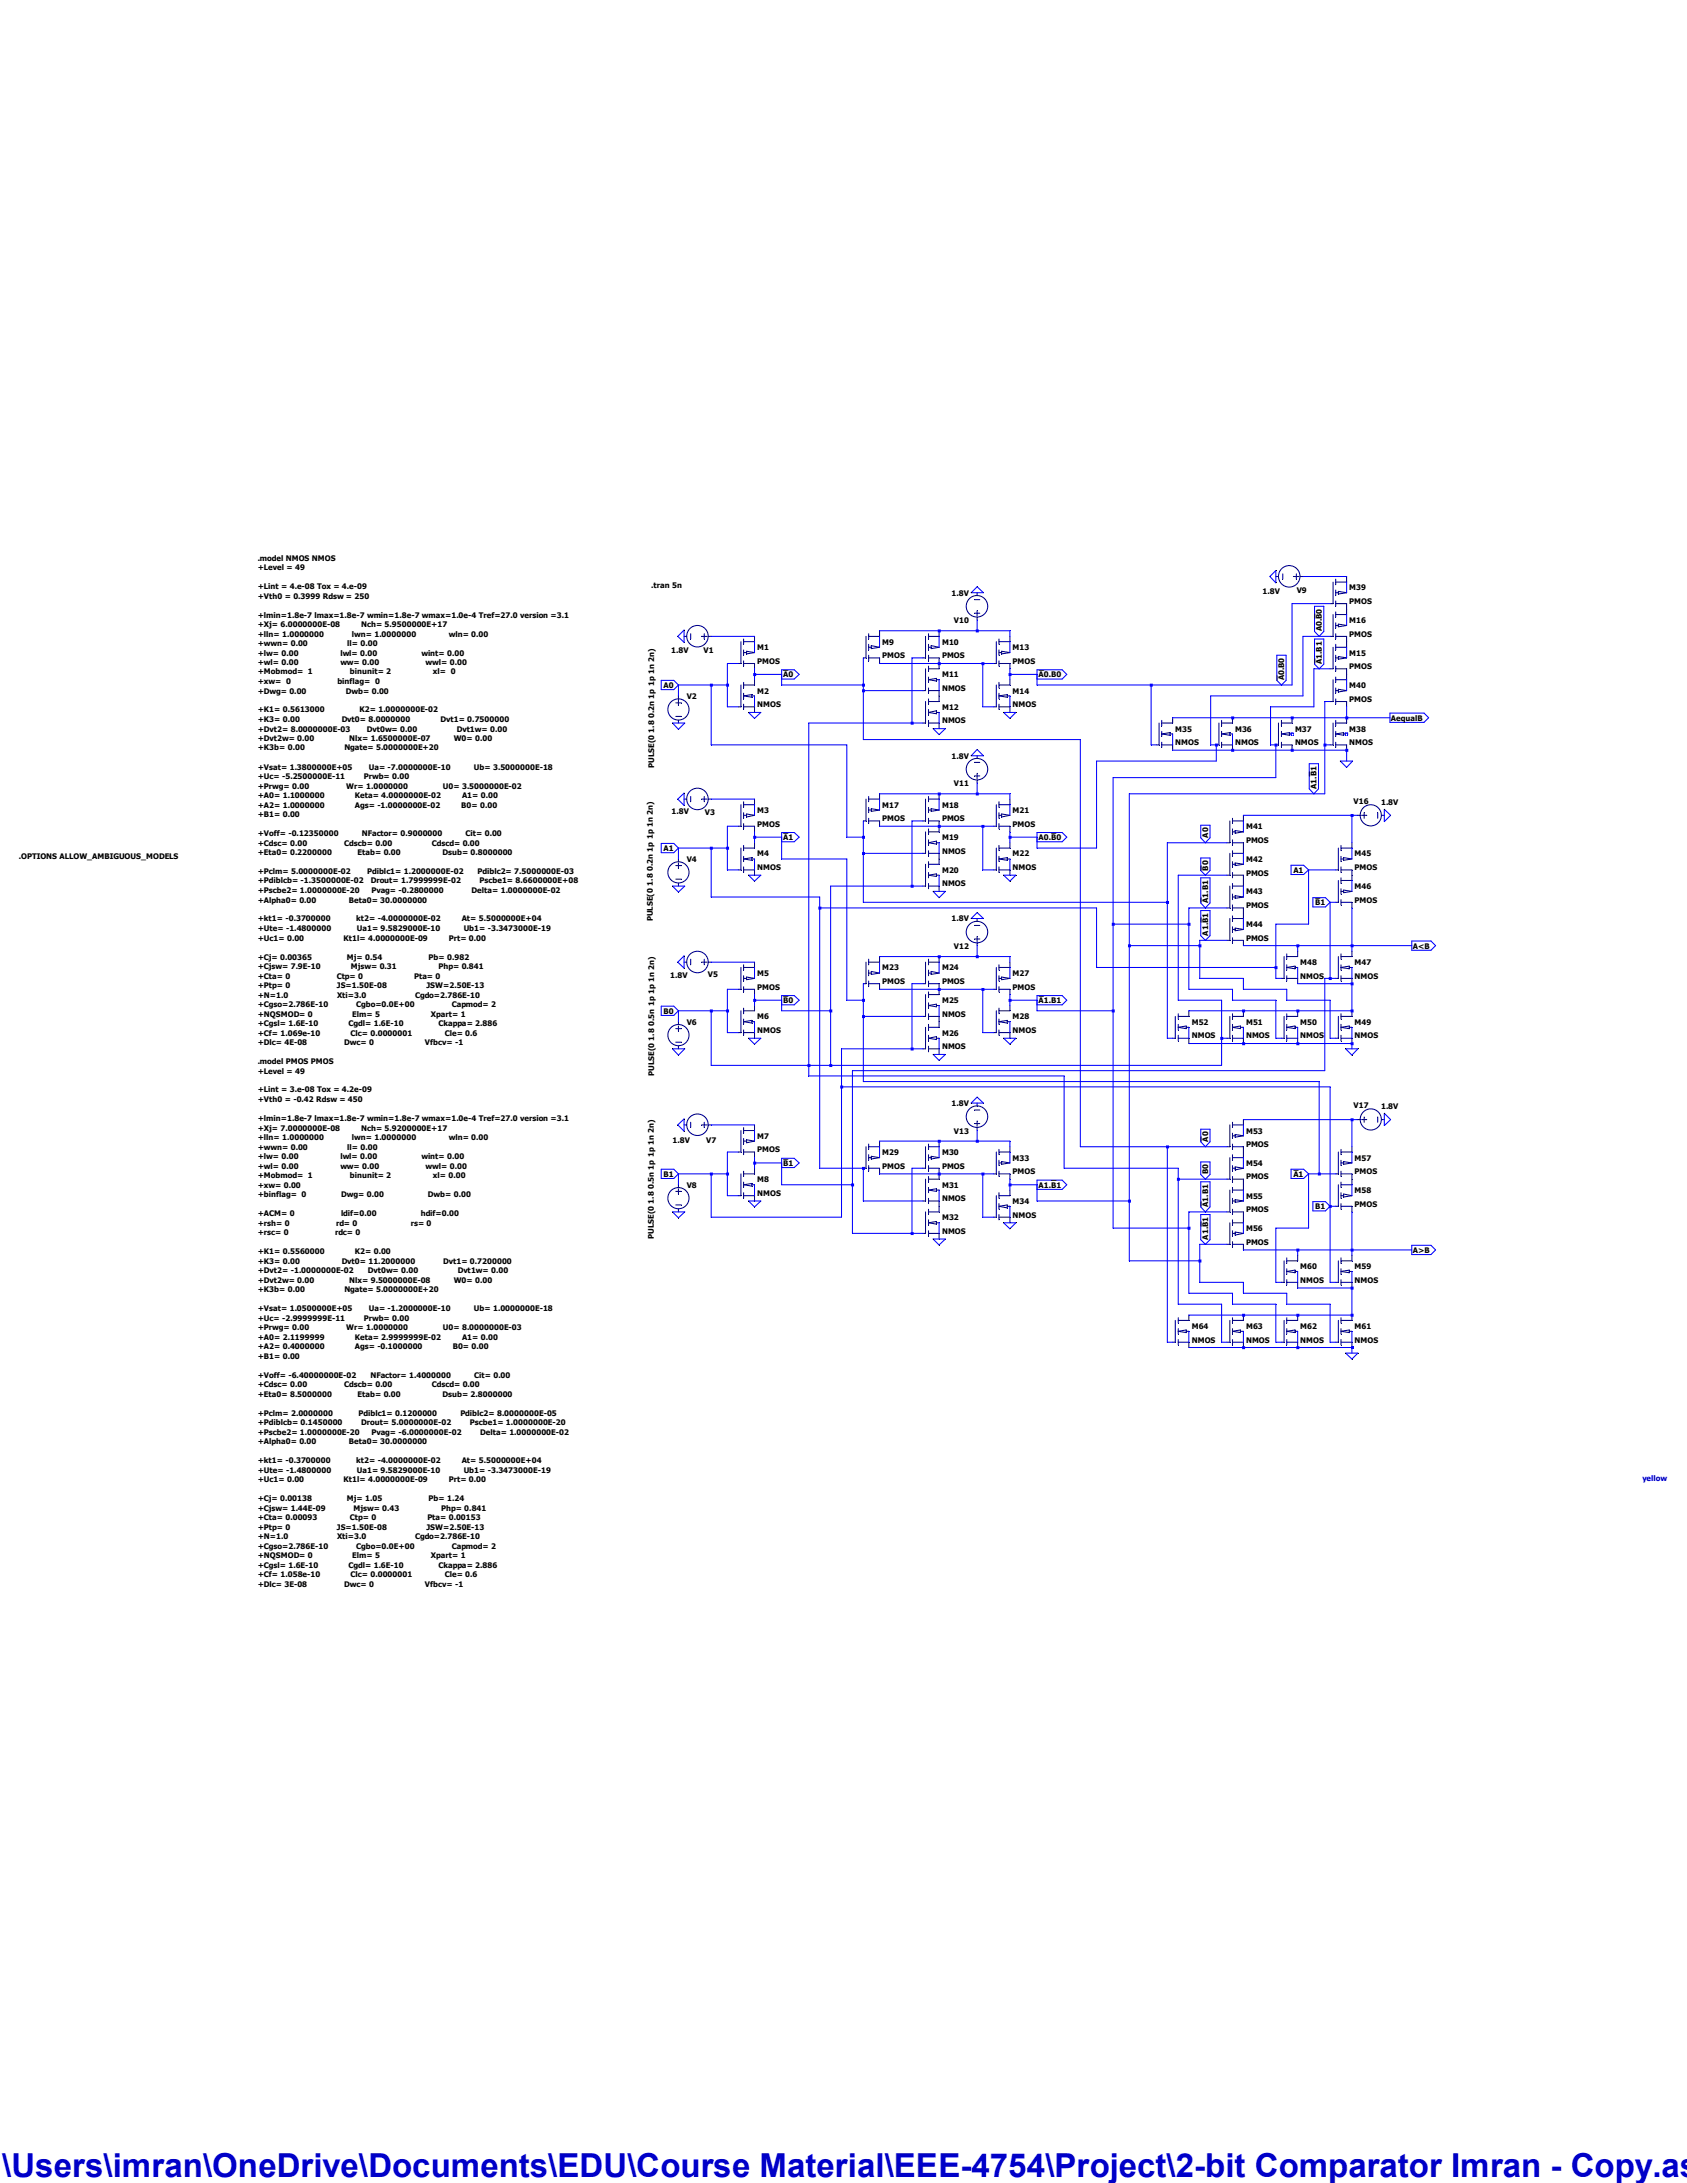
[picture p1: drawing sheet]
<svg xmlns="http://www.w3.org/2000/svg" width="216mm" height="279mm" viewBox="0 0 216 279" stroke-linecap="round" stroke-linejoin="round" font-family="sans-serif">
<defs><g id="words">
<text font-size="4.2" fill="#0000c8" x=".3" y="278.7">\Users\imran\OneDrive\Documents\EDU\Course Material\EEE-4754\Project\2-bit Comparator Imran - Copy.as</text>
<g font-size="1">
<text x="33" y="71.8">.model NMOS NMOS</text>
<text x="33" y="72.9">+Level = 49</text>
<text x="33" y="75.4">+Lint = 4.e-08 Tox = 4.e-09</text>
<text x="33" y="76.6">+Vth0 = 0.3999 Rdsw = 250</text>
<text x="83.4" y="75.2">.tran 5n</text>
<text x="121.8" y="76.2">1.8V</text>
<text x="161.6" y="76">1.8V</text>
<text x="165.9" y="75.9">V9</text>
<text x="172.7" y="75.6">M39</text>
<text x="172.7" y="77.3">PMOS</text>
<text x="33" y="79">+lmin=1.8e-7 lmax=1.8e-7 wmin=1.8e-7 wmax=1.0e-4 Tref=27.0 version =3.1</text>
<text x="33" y="80.3">+Xj= 6.0000000E-08</text>
<text x="33" y="81.5">+lln= 1.0000000</text>
<text x="33" y="82.7">+wwn= 0.00</text>
<text x="33" y="83.9">+lw= 0.00</text>
<text x="43.6" y="83.9">lwl= 0.00</text>
<text x="44.4" y="82.7">ll= 0.00</text>
<text x="45" y="81.5">lwn= 1.0000000</text>
<text x="46.2" y="80.3">Nch= 5.9500000E+17</text>
<text x="53.9" y="83.9">wint= 0.00</text>
<text x="57.4" y="81.5">wln= 0.00</text>
<text x="85.9" y="83.5">1.8V</text>
<text x="90" y="83.6">V1</text>
<text x="96.9" y="83.2">M1</text>
<text x="112.9" y="82.5">M9</text>
<text x="120.6" y="82.5">M10</text>
<text x="122.1" y="79.7">V10</text>
<text x="129.6" y="83.2">M13</text>
<text x="169.2" y="80.8" transform="rotate(-90 169.2 80.8)">A0.B̅0</text>
<text x="172.7" y="83.9">M15</text>
<text x="172.7" y="79.7">M16</text>
<text x="172.7" y="81.5">PMOS</text>
<text x="33" y="85.1">+wl= 0.00</text>
<text x="33" y="86.3">+Mobmod= 1</text>
<text x="33" y="87.5">+xw= 0</text>
<text x="33" y="88.8">+Dwg= 0.00</text>
<text x="43.2" y="87.5">binflag= 0</text>
<text x="43.6" y="85.1">ww= 0.00</text>
<text x="44.3" y="88.8">Dwb= 0.00</text>
<text x="44.8" y="86.3">binunit= 2</text>
<text x="54.5" y="85.1">wwl= 0.00</text>
<text x="55.4" y="86.3">xl= 0</text>
<text x="84.9" y="88.1">A0</text>
<text x="87.9" y="89.5">V2</text>
<text x="96.9" y="85">PMOS</text>
<text x="96.9" y="88.8">M2</text>
<text x="100.2" y="86.7">A̅0</text>
<text x="112.9" y="84.2">PMOS</text>
<text x="120.6" y="84.2">PMOS</text>
<text x="120.6" y="86.7">M11</text>
<text x="120.6" y="88.4">NMOS</text>
<text x="129.6" y="85">PMOS</text>
<text x="129.6" y="88.8">M14</text>
<text x="132.9" y="86.7">A̅0.B0</text>
<text x="164.3" y="87.1" transform="rotate(-90 164.3 87.1)">A̅0.B0</text>
<text x="169.2" y="85" transform="rotate(-90 169.2 85)">A̅1.B1</text>
<text x="172.7" y="88.1">M40</text>
<text x="172.7" y="89.8">PMOS</text>
<text x="172.7" y="85.6">PMOS</text>
<text x="33" y="91.2">+K1= 0.5613000</text>
<text x="33" y="92.4">+K3= 0.00</text>
<text x="33" y="93.6">+Dvt2= 8.0000000E-03</text>
<text x="33" y="94.9">+Dvt2w= 0.00</text>
<text x="43.7" y="92.4">Dvt0= 8.0000000</text>
<text x="44.7" y="94.9">Nlx= 1.6500000E-07</text>
<text x="46" y="91.2">K2= 1.0000000E-02</text>
<text x="46.9" y="93.6">Dvt0w= 0.00</text>
<text x="56.4" y="92.4">Dvt1= 0.7500000</text>
<text x="58.1" y="94.9">W0= 0.00</text>
<text x="58.5" y="93.6">Dvt1w= 0.00</text>
<text x="96.9" y="90.5">NMOS</text>
<text x="120.6" y="90.8">M12</text>
<text x="120.6" y="92.6">NMOS</text>
<text x="129.6" y="90.5">NMOS</text>
<text x="150.4" y="93.6">M35</text>
<text x="150.4" y="95.4">NMOS</text>
<text x="158.1" y="93.6">M36</text>
<text x="158.1" y="95.4">NMOS</text>
<text x="165.7" y="93.6">M37</text>
<text x="165.7" y="95.4">NMOS</text>
<text x="172.7" y="93.6">M38</text>
<text x="172.7" y="95.4">NMOS</text>
<text x="178" y="92.2">AequalB</text>
<text x="33" y="96.1">+K3b= 0.00</text>
<text x="33" y="98.5">+Vsat= 1.3800000E+05</text>
<text x="33" y="99.7">+Uc= -5.2500000E-11</text>
<text x="33" y="100.9">+Prwg= 0.00</text>
<text x="44.1" y="96.1">Ngate= 5.0000000E+20</text>
<text x="44.3" y="100.9">Wr= 1.0000000</text>
<text x="46.6" y="99.7">Prwb= 0.00</text>
<text x="47.2" y="98.5">Ua= -7.0000000E-10</text>
<text x="56.7" y="100.9">U0= 3.5000000E-02</text>
<text x="60.7" y="98.5">Ub= 3.5000000E-18</text>
<text x="83.7" y="98.3" transform="rotate(-90 83.7 98.3)">PULSE(0 1.8 0.2n 1p 1p 1n 2n)</text>
<text x="121.8" y="97.1">1.8V</text>
<text x="122.1" y="100.6">V11</text>
<text x="168.5" y="101" transform="rotate(-90 168.5 101)">A1.B̅1</text>
<text x="33" y="102.2">+A0= 1.1000000</text>
<text x="33" y="103.4">+A2= 1.0000000</text>
<text x="33" y="104.6">+B1= 0.00</text>
<text x="33" y="107">+Voff= -0.12350000</text>
<text x="45.4" y="102.2">Keta= 4.0000000E-02</text>
<text x="45.4" y="103.4">Ags= -1.0000000E-02</text>
<text x="46.3" y="107">NFactor= 0.9000000</text>
<text x="59" y="103.4">B0= 0.00</text>
<text x="59.1" y="102.2">A1= 0.00</text>
<text x="59.6" y="107">Cit= 0.00</text>
<text x="85.9" y="104.2">1.8V</text>
<text x="90.2" y="104.3">V3</text>
<text x="96.9" y="104.1">M3</text>
<text x="96.9" y="105.8">PMOS</text>
<text x="100.2" y="107.5">A̅1</text>
<text x="112.9" y="103.4">M17</text>
<text x="112.9" y="105.1">PMOS</text>
<text x="120.6" y="103.4">M18</text>
<text x="120.6" y="105.1">PMOS</text>
<text x="120.6" y="107.5">M19</text>
<text x="129.6" y="104.1">M21</text>
<text x="129.6" y="105.8">PMOS</text>
<text x="132.9" y="107.5">A0.B̅0</text>
<text x="154.6" y="107.2" transform="rotate(-90 154.6 107.2)">A0</text>
<text x="159.5" y="106.1">M41</text>
<text x="159.5" y="107.9">PMOS</text>
<text x="173.2" y="102.9">V16</text>
<text x="176.7" y="103">1.8V</text>
<text x="2.4" y="110">.OPTIONS ALLOW_AMBIGUOUS_MODELS</text>
<text x="33" y="108.2">+Cdsc= 0.00</text>
<text x="33" y="109.4">+Eta0= 0.2200000</text>
<text x="33" y="111.9">+Pclm= 5.0000000E-02</text>
<text x="33" y="113.1">+Pdiblcb= -1.3500000E-02</text>
<text x="44.1" y="108.2">Cdscb= 0.00</text>
<text x="45.8" y="109.4">Etab= 0.00</text>
<text x="47" y="111.9">Pdiblc1= 1.2000000E-02</text>
<text x="47.4" y="113.1">Drout= 1.7999999E-02</text>
<text x="55.3" y="108.2">Cdscd= 0.00</text>
<text x="56.6" y="109.4">Dsub= 0.8000000</text>
<text x="61.1" y="111.9">Pdiblc2= 7.5000000E-03</text>
<text x="61.4" y="113.1">Pscbe1= 8.6600000E+08</text>
<text x="84.9" y="108.9">A1</text>
<text x="87.9" y="110.3">V4</text>
<text x="96.9" y="109.6">M4</text>
<text x="96.9" y="111.3">NMOS</text>
<text x="120.6" y="109.3">NMOS</text>
<text x="120.6" y="111.7">M20</text>
<text x="120.6" y="113.5">NMOS</text>
<text x="129.6" y="109.6">M22</text>
<text x="129.6" y="111.3">NMOS</text>
<text x="154.6" y="111.4" transform="rotate(-90 154.6 111.4)">B̅0</text>
<text x="159.5" y="110.3">M42</text>
<text x="159.5" y="112.1">PMOS</text>
<text x="165.5" y="111.7">A1</text>
<text x="173.4" y="109.6">M45</text>
<text x="173.4" y="111.3">PMOS</text>
<text x="173.4" y="113.8">M46</text>
<text x="33" y="114.3">+Pscbe2= 1.0000000E-20</text>
<text x="33" y="115.5">+Alpha0= 0.00</text>
<text x="33" y="117.9">+kt1= -0.3700000</text>
<text x="33" y="119.2">+Ute= -1.4800000</text>
<text x="44.7" y="115.5">Beta0= 30.0000000</text>
<text x="45.6" y="117.9">kt2= -4.0000000E-02</text>
<text x="45.7" y="119.2">Ua1= 9.5829000E-10</text>
<text x="47.5" y="114.3">Pvag= -0.2800000</text>
<text x="59.1" y="117.9">At= 5.5000000E+04</text>
<text x="59.3" y="119.2">Ub1= -3.3473000E-19</text>
<text x="60.4" y="114.3">Delta= 1.0000000E-02</text>
<text x="83.6" y="117.9" transform="rotate(-90 83.6 117.9)">PULSE(0 1.8 0.2n 1p 1p 1n 2n)</text>
<text x="121.8" y="117.9">1.8V</text>
<text x="154.6" y="119.8" transform="rotate(-90 154.6 119.8)">A1.B̅1</text>
<text x="154.6" y="115.6" transform="rotate(-90 154.6 115.6)">A̅1.B1</text>
<text x="159.5" y="114.5">M43</text>
<text x="159.5" y="116.2">PMOS</text>
<text x="159.5" y="118.7">M44</text>
<text x="168.3" y="115.9">B̅1</text>
<text x="173.4" y="115.5">PMOS</text>
<text x="33" y="120.4">+Uc1= 0.00</text>
<text x="33" y="122.8">+Cj= 0.00365</text>
<text x="33" y="124">+Cjsw= 7.9E-10</text>
<text x="33" y="125.3">+Cta= 0</text>
<text x="43.1" y="125.3">Ctp= 0</text>
<text x="44" y="120.4">Kt1l= 4.0000000E-09</text>
<text x="44.4" y="122.8">Mj= 0.54</text>
<text x="44.9" y="124">Mjsw= 0.31</text>
<text x="53" y="125.3">Pta= 0</text>
<text x="54.9" y="122.8">Pb= 0.982</text>
<text x="56.1" y="124">Php= 0.841</text>
<text x="57.4" y="120.4">Prt= 0.00</text>
<text x="85.8" y="125.2">1.8V</text>
<text x="90.6" y="125.1">V5</text>
<text x="96.9" y="124.9">M5</text>
<text x="112.9" y="124.2">M23</text>
<text x="112.9" y="125.9">PMOS</text>
<text x="120.6" y="124.2">M24</text>
<text x="120.6" y="125.9">PMOS</text>
<text x="122.1" y="121.4">V12</text>
<text x="129.6" y="124.9">M27</text>
<text x="159.5" y="120.4">PMOS</text>
<text x="166.4" y="123.5">M48</text>
<text x="166.4" y="125.3">NMOS</text>
<text x="173.4" y="123.5">M47</text>
<text x="173.4" y="125.3">NMOS</text>
<text x="180.8" y="121.4">A&lt;B</text>
<text x="33" y="126.4">+Ptp= 0</text>
<text x="33" y="127.7">+N=1.0</text>
<text x="33" y="128.9">+Cgso=2.786E-10</text>
<text x="33" y="130.1">+NQSMOD= 0</text>
<text x="33" y="131.3">+Cgsl= 1.6E-10</text>
<text x="43.1" y="126.4">JS=1.50E-08</text>
<text x="43.1" y="127.7">Xti=3.0</text>
<text x="44.6" y="131.3">Cgdl= 1.6E-10</text>
<text x="45.1" y="130.1">Elm= 5</text>
<text x="45.6" y="128.9">Cgbo=0.0E+00</text>
<text x="53.1" y="127.7">Cgdo=2.786E-10</text>
<text x="54.6" y="126.4">JSW=2.50E-13</text>
<text x="55.2" y="130.1">Xpart= 1</text>
<text x="56.1" y="131.3">Ckappa= 2.886</text>
<text x="57.8" y="128.9">Capmod= 2</text>
<text x="84.9" y="129.8">B0</text>
<text x="87.9" y="131.1">V6</text>
<text x="96.9" y="126.7">PMOS</text>
<text x="96.9" y="130.5">M6</text>
<text x="100.2" y="128.4">B̅0</text>
<text x="120.6" y="128.4">M25</text>
<text x="120.6" y="130.1">NMOS</text>
<text x="129.6" y="126.7">PMOS</text>
<text x="129.6" y="130.5">M28</text>
<text x="132.9" y="128.4">A̅1.B1</text>
<text x="152.5" y="131.1">M52</text>
<text x="159.5" y="131.1">M51</text>
<text x="166.4" y="131.1">M50</text>
<text x="173.4" y="131.1">M49</text>
<text x="33" y="132.5">+Cf= 1.069e-10</text>
<text x="33" y="133.8">+Dlc= 4E-08</text>
<text x="33" y="136.2">.model PMOS PMOS</text>
<text x="33" y="137.4">+Level = 49</text>
<text x="44.1" y="133.8">Dwc= 0</text>
<text x="44.9" y="132.5">Clc= 0.0000001</text>
<text x="54.4" y="133.8">Vfbcv= -1</text>
<text x="56.9" y="132.5">Cle= 0.6</text>
<text x="83.7" y="137.7" transform="rotate(-90 83.7 137.7)">PULSE(0 1.8 0.5n 1p 1p 1n 2n)</text>
<text x="96.9" y="132.2">NMOS</text>
<text x="120.6" y="132.5">M26</text>
<text x="120.6" y="134.3">NMOS</text>
<text x="129.6" y="132.2">NMOS</text>
<text x="152.5" y="132.9">NMOS</text>
<text x="159.5" y="132.9">NMOS</text>
<text x="166.4" y="132.9">NMOS</text>
<text x="173.4" y="132.9">NMOS</text>
<text x="33" y="139.8">+Lint = 3.e-08 Tox = 4.2e-09</text>
<text x="33" y="141.1">+Vth0 = -0.42 Rdsw = 450</text>
<text x="33" y="143.5">+lmin=1.8e-7 lmax=1.8e-7 wmin=1.8e-7 wmax=1.0e-4 Tref=27.0 version =3.1</text>
<text x="121.8" y="141.6">1.8V</text>
<text x="173.2" y="141.8">V17</text>
<text x="176.7" y="141.9">1.8V</text>
<text x="33" y="144.7">+Xj= 7.0000000E-08</text>
<text x="33" y="145.9">+lln= 1.0000000</text>
<text x="33" y="147.2">+wwn= 0.00</text>
<text x="33" y="148.4">+lw= 0.00</text>
<text x="33" y="149.6">+wl= 0.00</text>
<text x="43.6" y="149.6">ww= 0.00</text>
<text x="43.6" y="148.4">lwl= 0.00</text>
<text x="44.4" y="147.2">ll= 0.00</text>
<text x="45" y="145.9">lwn= 1.0000000</text>
<text x="46.2" y="144.7">Nch= 5.9200000E+17</text>
<text x="53.9" y="148.4">wint= 0.00</text>
<text x="54.5" y="149.6">wwl= 0.00</text>
<text x="57.4" y="145.9">wln= 0.00</text>
<text x="86.1" y="146.3">1.8V</text>
<text x="90.4" y="146.3">V7</text>
<text x="96.9" y="145.8">M7</text>
<text x="96.9" y="147.5">PMOS</text>
<text x="100.2" y="149.2">B̅1</text>
<text x="112.9" y="147.8">M29</text>
<text x="112.9" y="149.6">PMOS</text>
<text x="120.6" y="147.8">M30</text>
<text x="120.6" y="149.6">PMOS</text>
<text x="122.1" y="145.1">V13</text>
<text x="129.6" y="148.5">M33</text>
<text x="154.6" y="146.1" transform="rotate(-90 154.6 146.1)">A̅0</text>
<text x="159.5" y="145.1">M53</text>
<text x="159.5" y="146.8">PMOS</text>
<text x="159.5" y="149.2">M54</text>
<text x="173.4" y="148.5">M57</text>
<text x="33" y="150.8">+Mobmod= 1</text>
<text x="33" y="152">+xw= 0.00</text>
<text x="33" y="153.2">+binflag= 0</text>
<text x="33" y="155.7">+ACM= 0</text>
<text x="43.6" y="155.7">ldif=0.00</text>
<text x="43.7" y="153.2">Dwg= 0.00</text>
<text x="44.8" y="150.8">binunit= 2</text>
<text x="53.8" y="155.7">hdif=0.00</text>
<text x="54.8" y="153.2">Dwb= 0.00</text>
<text x="55.4" y="150.8">xl= 0.00</text>
<text x="84.9" y="150.6">B1</text>
<text x="87.9" y="152">V8</text>
<text x="96.9" y="151.3">M8</text>
<text x="96.9" y="153">NMOS</text>
<text x="120.6" y="152">M31</text>
<text x="120.6" y="153.8">NMOS</text>
<text x="129.6" y="150.3">PMOS</text>
<text x="129.6" y="154.1">M34</text>
<text x="129.6" y="155.8">NMOS</text>
<text x="132.9" y="152">A1.B̅1</text>
<text x="154.6" y="154.5" transform="rotate(-90 154.6 154.5)">A̅1.B1</text>
<text x="154.6" y="150.3" transform="rotate(-90 154.6 150.3)">B0</text>
<text x="159.5" y="151">PMOS</text>
<text x="159.5" y="153.4">M55</text>
<text x="159.5" y="155.2">PMOS</text>
<text x="165.5" y="150.6">A̅1</text>
<text x="168.3" y="154.8">B1</text>
<text x="173.4" y="150.3">PMOS</text>
<text x="173.4" y="152.7">M58</text>
<text x="173.4" y="154.4">PMOS</text>
<text x="33" y="156.9">+rsh= 0</text>
<text x="33" y="158.1">+rsc= 0</text>
<text x="33" y="160.5">+K1= 0.5560000</text>
<text x="33" y="161.8">+K3= 0.00</text>
<text x="42.9" y="158.1">rdc= 0</text>
<text x="43" y="156.9">rd= 0</text>
<text x="43.7" y="161.8">Dvt0= 11.2000000</text>
<text x="45.4" y="160.5">K2= 0.00</text>
<text x="52.6" y="156.9">rs= 0</text>
<text x="56.7" y="161.8">Dvt1= 0.7200000</text>
<text x="83.7" y="158.6" transform="rotate(-90 83.7 158.6)">PULSE(0 1.8 0.5n 1p 1p 1n 2n)</text>
<text x="120.6" y="156.2">M32</text>
<text x="120.6" y="157.9">NMOS</text>
<text x="154.6" y="158.7" transform="rotate(-90 154.6 158.7)">A1.B̅1</text>
<text x="159.5" y="157.6">M56</text>
<text x="159.5" y="159.3">PMOS</text>
<text x="180.8" y="160.4">A&gt;B</text>
<text x="33" y="162.9">+Dvt2= -1.0000000E-02</text>
<text x="33" y="164.2">+Dvt2w= 0.00</text>
<text x="33" y="165.4">+K3b= 0.00</text>
<text x="33" y="167.8">+Vsat= 1.0500000E+05</text>
<text x="44.1" y="165.4">Ngate= 5.0000000E+20</text>
<text x="44.7" y="164.2">Nlx= 9.5000000E-08</text>
<text x="47.1" y="162.9">Dvt0w= 0.00</text>
<text x="47.2" y="167.8">Ua= -1.2000000E-10</text>
<text x="58.1" y="164.2">W0= 0.00</text>
<text x="58.6" y="162.9">Dvt1w= 0.00</text>
<text x="60.7" y="167.8">Ub= 1.0000000E-18</text>
<text x="166.4" y="162.4">M60</text>
<text x="166.4" y="164.2">NMOS</text>
<text x="173.4" y="162.4">M59</text>
<text x="173.4" y="164.2">NMOS</text>
<text x="33" y="169">+Uc= -2.9999999E-11</text>
<text x="33" y="170.3">+Prwg= 0.00</text>
<text x="33" y="171.4">+A0= 2.1199999</text>
<text x="33" y="172.7">+A2= 0.4000000</text>
<text x="33" y="173.9">+B1= 0.00</text>
<text x="44.3" y="170.3">Wr= 1.0000000</text>
<text x="45.4" y="171.4">Keta= 2.9999999E-02</text>
<text x="45.4" y="172.7">Ags= -0.1000000</text>
<text x="46.6" y="169">Prwb= 0.00</text>
<text x="56.7" y="170.3">U0= 8.0000000E-03</text>
<text x="57.9" y="172.7">B0= 0.00</text>
<text x="59.1" y="171.4">A1= 0.00</text>
<text x="152.5" y="170.1">M64</text>
<text x="152.5" y="171.8">NMOS</text>
<text x="159.5" y="170.1">M63</text>
<text x="159.5" y="171.8">NMOS</text>
<text x="166.4" y="170.1">M62</text>
<text x="166.4" y="171.8">NMOS</text>
<text x="173.4" y="170.1">M61</text>
<text x="173.4" y="171.8">NMOS</text>
<text x="33" y="176.3">+Voff= -6.40000000E-02</text>
<text x="33" y="177.5">+Cdsc= 0.00</text>
<text x="33" y="178.8">+Eta0= 8.5000000</text>
<text x="44.1" y="177.5">Cdscb= 0.00</text>
<text x="45.8" y="178.8">Etab= 0.00</text>
<text x="47.4" y="176.3">NFactor= 1.4000000</text>
<text x="55.3" y="177.5">Cdscd= 0.00</text>
<text x="56.6" y="178.8">Dsub= 2.8000000</text>
<text x="60.7" y="176.3">Cit= 0.00</text>
<text x="33" y="181.2">+Pclm= 2.0000000</text>
<text x="33" y="182.4">+Pdiblcb= 0.1450000</text>
<text x="33" y="183.6">+Pscbe2= 1.0000000E-20</text>
<text x="33" y="184.8">+Alpha0= 0.00</text>
<text x="44.7" y="184.8">Beta0= 30.0000000</text>
<text x="45.9" y="181.2">Pdiblc1= 0.1200000</text>
<text x="46.2" y="182.4">Drout= 5.0000000E-02</text>
<text x="47.5" y="183.6">Pvag= -6.0000000E-02</text>
<text x="58.9" y="181.2">Pdiblc2= 8.0000000E-05</text>
<text x="60.1" y="182.4">Pscbe1= 1.0000000E-20</text>
<text x="61.5" y="183.6">Delta= 1.0000000E-02</text>
<text x="33" y="187.3">+kt1= -0.3700000</text>
<text x="33" y="188.5">+Ute= -1.4800000</text>
<text x="33" y="189.7">+Uc1= 0.00</text>
<text x="44" y="189.7">Kt1l= 4.0000000E-09</text>
<text x="45.6" y="187.3">kt2= -4.0000000E-02</text>
<text x="45.7" y="188.5">Ua1= 9.5829000E-10</text>
<text x="57.4" y="189.7">Prt= 0.00</text>
<text x="59.1" y="187.3">At= 5.5000000E+04</text>
<text x="59.3" y="188.5">Ub1= -3.3473000E-19</text>
<text x="33" y="192.2">+Cj= 0.00138</text>
<text x="33" y="193.3">+Cjsw= 1.44E-09</text>
<text x="33" y="194.6">+Cta= 0.00093</text>
<text x="33" y="195.8">+Ptp= 0</text>
<text x="33" y="197">+N=1.0</text>
<text x="43.1" y="195.8">JS=1.50E-08</text>
<text x="43.1" y="197">Xti=3.0</text>
<text x="44.4" y="192.2">Mj= 1.05</text>
<text x="44.8" y="194.6">Ctp= 0</text>
<text x="45.2" y="193.3">Mjsw= 0.43</text>
<text x="53.1" y="197">Cgdo=2.786E-10</text>
<text x="54.6" y="195.8">JSW=2.50E-13</text>
<text x="54.7" y="194.6">Pta= 0.00153</text>
<text x="54.9" y="192.2">Pb= 1.24</text>
<text x="56.5" y="193.3">Php= 0.841</text>
<text x="33" y="198.2">+Cgso=2.786E-10</text>
<text x="33" y="199.4">+NQSMOD= 0</text>
<text x="33" y="200.7">+Cgsl= 1.6E-10</text>
<text x="33" y="201.9">+Cf= 1.058e-10</text>
<text x="33" y="203.1">+Dlc= 3E-08</text>
<text x="44.1" y="203.1">Dwc= 0</text>
<text x="44.6" y="200.7">Cgdl= 1.6E-10</text>
<text x="44.9" y="201.9">Clc= 0.0000001</text>
<text x="45.1" y="199.4">Elm= 5</text>
<text x="45.6" y="198.2">Cgbo=0.0E+00</text>
<text x="54.4" y="203.1">Vfbcv= -1</text>
<text x="55.2" y="199.4">Xpart= 1</text>
<text x="56.1" y="200.7">Ckappa= 2.886</text>
<text x="56.9" y="201.9">Cle= 0.6</text>
<text x="57.8" y="198.2">Capmod= 2</text>
</g>
<text font-size="1" fill="#0000c8" x="210.2" y="189.5">yellow</text>
</g></defs>
<path d="M96.6 84.9v.7" fill="none" stroke="#00007f" stroke-width=".13"/>
<path d="M95.2 84.9h1.4" fill="none" stroke="#00007f" stroke-width=".13"/>
<path d="M95.2 83.5h.3" fill="none" stroke="#00007f" stroke-width=".13"/>
<path d="M95.5 83.4l1.1 .1" fill="none" stroke="#00007f" stroke-width=".13"/>
<path d="M96.6 83.5l-1.1 .2" fill="none" stroke="#00007f" stroke-width=".13"/>
<path d="M95.5 83.4v.3" fill="none" stroke="#00007f" stroke-width=".13"/>
<path d="M95.2 81.8v.7" fill="none" stroke="#00007f" stroke-width=".13"/>
<path d="M95.2 83.2v.7" fill="none" stroke="#00007f" stroke-width=".13"/>
<path d="M95.2 84.6v.7" fill="none" stroke="#00007f" stroke-width=".13"/>
<path d="M94.5 84.9h.3" fill="none" stroke="#00007f" stroke-width=".13"/>
<path d="M94.8 82.1v2.8" fill="none" stroke="#00007f" stroke-width=".13"/>
<path d="M95.2 82.1h1.4" fill="none" stroke="#00007f" stroke-width=".13"/>
<path d="M96.6 81.4v.7" fill="none" stroke="#00007f" stroke-width=".13"/>
<path d="M96.6 90.5v.7" fill="none" stroke="#00007f" stroke-width=".13"/>
<path d="M95.2 90.5h1.4" fill="none" stroke="#00007f" stroke-width=".13"/>
<path d="M96.2 89.1h.4" fill="none" stroke="#00007f" stroke-width=".13"/>
<path d="M96.2 88.9l-1 .2" fill="none" stroke="#00007f" stroke-width=".13"/>
<path d="M95.2 89.1l1 .1" fill="none" stroke="#00007f" stroke-width=".13"/>
<path d="M96.2 88.9v.3" fill="none" stroke="#00007f" stroke-width=".13"/>
<path d="M95.2 87.3v.8" fill="none" stroke="#00007f" stroke-width=".13"/>
<path d="M95.2 88.7v.8" fill="none" stroke="#00007f" stroke-width=".13"/>
<path d="M95.2 90.1v.7" fill="none" stroke="#00007f" stroke-width=".13"/>
<path d="M94.5 90.5h.3" fill="none" stroke="#00007f" stroke-width=".13"/>
<path d="M94.8 87.7v2.8" fill="none" stroke="#00007f" stroke-width=".13"/>
<path d="M95.2 87.7h1.4" fill="none" stroke="#00007f" stroke-width=".13"/>
<path d="M96.6 87v.7" fill="none" stroke="#00007f" stroke-width=".13"/>
<path d="M90.1 81.1v.7" fill="none" stroke="#00007f" stroke-width=".13"/>
<path d="M88.4 81.1v.7" fill="none" stroke="#00007f" stroke-width=".13"/>
<path d="M89.8 81.4h.7" fill="none" stroke="#00007f" stroke-width=".13"/>
<path d="M87.5 81.4h.4" fill="none" stroke="#00007f" stroke-width=".13"/>
<path d="M90.7 81.4h.3" fill="none" stroke="#00007f" stroke-width=".13"/>
<g fill="none" stroke="#00007f" stroke-width=".13">
<path d="M86.5 90h.7"/>
<circle cx="89.3" cy="81.4" r="1.38"/>
</g>
<path d="M86.5 91.7h.7" fill="none" stroke="#00007f" stroke-width=".13"/>
<path d="M86.8 89.6v.7" fill="none" stroke="#00007f" stroke-width=".13"/>
<path d="M86.8 92.2v.3" fill="none" stroke="#00007f" stroke-width=".13"/>
<path d="M86.8 89.1v.4" fill="none" stroke="#00007f" stroke-width=".13"/>
<g fill="none" stroke="#00007f" stroke-width=".13">
<path d="M96.6 105.7v.8"/>
<circle cx="86.8" cy="90.8" r="1.35"/>
</g>
<path d="M95.2 105.7h1.4" fill="none" stroke="#00007f" stroke-width=".13"/>
<path d="M95.2 104.4h.3" fill="none" stroke="#00007f" stroke-width=".13"/>
<path d="M95.5 104.2l1.1 .2" fill="none" stroke="#00007f" stroke-width=".13"/>
<path d="M96.6 104.4l-1.1 .2" fill="none" stroke="#00007f" stroke-width=".13"/>
<path d="M95.5 104.2v.4" fill="none" stroke="#00007f" stroke-width=".13"/>
<path d="M95.2 102.6v.7" fill="none" stroke="#00007f" stroke-width=".13"/>
<path d="M95.2 104v.7" fill="none" stroke="#00007f" stroke-width=".13"/>
<path d="M95.2 105.4v.7" fill="none" stroke="#00007f" stroke-width=".13"/>
<path d="M94.5 105.7h.3" fill="none" stroke="#00007f" stroke-width=".13"/>
<path d="M94.8 103v2.7" fill="none" stroke="#00007f" stroke-width=".13"/>
<path d="M95.2 103h1.4" fill="none" stroke="#00007f" stroke-width=".13"/>
<path d="M96.6 102.3v.7" fill="none" stroke="#00007f" stroke-width=".13"/>
<path d="M96.6 111.3v.7" fill="none" stroke="#00007f" stroke-width=".13"/>
<path d="M95.2 111.3h1.4" fill="none" stroke="#00007f" stroke-width=".13"/>
<path d="M96.2 109.9h.4" fill="none" stroke="#00007f" stroke-width=".13"/>
<path d="M96.2 109.8l-1 .1" fill="none" stroke="#00007f" stroke-width=".13"/>
<path d="M95.2 109.9l1 .2" fill="none" stroke="#00007f" stroke-width=".13"/>
<path d="M96.2 109.8v.3" fill="none" stroke="#00007f" stroke-width=".13"/>
<path d="M95.2 108.2v.7" fill="none" stroke="#00007f" stroke-width=".13"/>
<path d="M95.2 109.6v.7" fill="none" stroke="#00007f" stroke-width=".13"/>
<path d="M95.2 111v.7" fill="none" stroke="#00007f" stroke-width=".13"/>
<path d="M94.5 111.3h.3" fill="none" stroke="#00007f" stroke-width=".13"/>
<path d="M94.8 108.5v2.8" fill="none" stroke="#00007f" stroke-width=".13"/>
<path d="M95.2 108.5h1.4" fill="none" stroke="#00007f" stroke-width=".13"/>
<path d="M96.6 107.9v.6" fill="none" stroke="#00007f" stroke-width=".13"/>
<path d="M90.1 101.9v.7" fill="none" stroke="#00007f" stroke-width=".13"/>
<path d="M88.4 101.9v.7" fill="none" stroke="#00007f" stroke-width=".13"/>
<path d="M89.8 102.3h.7" fill="none" stroke="#00007f" stroke-width=".13"/>
<path d="M87.5 102.3h.4" fill="none" stroke="#00007f" stroke-width=".13"/>
<path d="M90.7 102.3h.3" fill="none" stroke="#00007f" stroke-width=".13"/>
<g fill="none" stroke="#00007f" stroke-width=".13">
<path d="M86.5 110.8h.7"/>
<circle cx="89.3" cy="102.3" r="1.38"/>
</g>
<path d="M86.5 112.5h.7" fill="none" stroke="#00007f" stroke-width=".13"/>
<path d="M86.8 110.4v.8" fill="none" stroke="#00007f" stroke-width=".13"/>
<path d="M86.8 113.1v.3" fill="none" stroke="#00007f" stroke-width=".13"/>
<path d="M86.8 109.9v.4" fill="none" stroke="#00007f" stroke-width=".13"/>
<g fill="none" stroke="#00007f" stroke-width=".13">
<path d="M96.6 126.6v.7"/>
<circle cx="86.8" cy="111.7" r="1.35"/>
</g>
<path d="M95.2 126.6h1.4" fill="none" stroke="#00007f" stroke-width=".13"/>
<path d="M95.2 125.2h.3" fill="none" stroke="#00007f" stroke-width=".13"/>
<path d="M95.5 125.1l1.1 .1" fill="none" stroke="#00007f" stroke-width=".13"/>
<path d="M96.6 125.2l-1.1 .2" fill="none" stroke="#00007f" stroke-width=".13"/>
<path d="M95.5 125.1v.3" fill="none" stroke="#00007f" stroke-width=".13"/>
<path d="M95.2 123.5v.7" fill="none" stroke="#00007f" stroke-width=".13"/>
<path d="M95.2 124.9v.7" fill="none" stroke="#00007f" stroke-width=".13"/>
<path d="M95.2 126.3v.7" fill="none" stroke="#00007f" stroke-width=".13"/>
<path d="M94.5 126.6h.3" fill="none" stroke="#00007f" stroke-width=".13"/>
<path d="M94.8 123.8v2.8" fill="none" stroke="#00007f" stroke-width=".13"/>
<path d="M95.2 123.8h1.4" fill="none" stroke="#00007f" stroke-width=".13"/>
<path d="M96.6 123.1v.7" fill="none" stroke="#00007f" stroke-width=".13"/>
<path d="M96.6 132.2v.7" fill="none" stroke="#00007f" stroke-width=".13"/>
<path d="M95.2 132.2h1.4" fill="none" stroke="#00007f" stroke-width=".13"/>
<path d="M96.2 130.8h.4" fill="none" stroke="#00007f" stroke-width=".13"/>
<path d="M96.2 130.6l-1 .2" fill="none" stroke="#00007f" stroke-width=".13"/>
<path d="M95.2 130.8l1 .1" fill="none" stroke="#00007f" stroke-width=".13"/>
<path d="M96.2 130.6v.3" fill="none" stroke="#00007f" stroke-width=".13"/>
<path d="M95.2 129v.8" fill="none" stroke="#00007f" stroke-width=".13"/>
<path d="M95.2 130.4v.7" fill="none" stroke="#00007f" stroke-width=".13"/>
<path d="M95.2 131.8v.7" fill="none" stroke="#00007f" stroke-width=".13"/>
<path d="M94.5 132.2h.3" fill="none" stroke="#00007f" stroke-width=".13"/>
<path d="M94.8 129.4v2.8" fill="none" stroke="#00007f" stroke-width=".13"/>
<path d="M95.2 129.4h1.4" fill="none" stroke="#00007f" stroke-width=".13"/>
<path d="M96.6 128.7v.7" fill="none" stroke="#00007f" stroke-width=".13"/>
<path d="M90.1 122.8v.7" fill="none" stroke="#00007f" stroke-width=".13"/>
<path d="M88.4 122.8v.7" fill="none" stroke="#00007f" stroke-width=".13"/>
<path d="M89.8 123.1h.7" fill="none" stroke="#00007f" stroke-width=".13"/>
<path d="M87.5 123.1h.4" fill="none" stroke="#00007f" stroke-width=".13"/>
<path d="M90.7 123.1h.3" fill="none" stroke="#00007f" stroke-width=".13"/>
<g fill="none" stroke="#00007f" stroke-width=".13">
<path d="M86.5 131.7h.7"/>
<circle cx="89.3" cy="123.1" r="1.38"/>
</g>
<path d="M86.5 133.4h.7" fill="none" stroke="#00007f" stroke-width=".13"/>
<path d="M86.8 131.3v.7" fill="none" stroke="#00007f" stroke-width=".13"/>
<path d="M86.8 133.9v.3" fill="none" stroke="#00007f" stroke-width=".13"/>
<path d="M86.8 130.8v.3" fill="none" stroke="#00007f" stroke-width=".13"/>
<g fill="none" stroke="#00007f" stroke-width=".13">
<path d="M96.6 147.4v.8"/>
<circle cx="86.8" cy="132.5" r="1.35"/>
</g>
<path d="M95.2 147.4h1.4" fill="none" stroke="#00007f" stroke-width=".13"/>
<path d="M95.2 146h.3" fill="none" stroke="#00007f" stroke-width=".13"/>
<path d="M95.5 145.9l1.1 .1" fill="none" stroke="#00007f" stroke-width=".13"/>
<path d="M96.6 146l-1.1 .3" fill="none" stroke="#00007f" stroke-width=".13"/>
<path d="M95.5 145.9v.4" fill="none" stroke="#00007f" stroke-width=".13"/>
<path d="M95.2 144.3v.7" fill="none" stroke="#00007f" stroke-width=".13"/>
<path d="M95.2 145.7v.7" fill="none" stroke="#00007f" stroke-width=".13"/>
<path d="M95.2 147.1v.7" fill="none" stroke="#00007f" stroke-width=".13"/>
<path d="M94.5 147.4h.3" fill="none" stroke="#00007f" stroke-width=".13"/>
<path d="M94.8 144.7v2.7" fill="none" stroke="#00007f" stroke-width=".13"/>
<path d="M95.2 144.7h1.4" fill="none" stroke="#00007f" stroke-width=".13"/>
<path d="M96.6 144v.7" fill="none" stroke="#00007f" stroke-width=".13"/>
<path d="M96.6 153v.7" fill="none" stroke="#00007f" stroke-width=".13"/>
<path d="M95.2 153h1.4" fill="none" stroke="#00007f" stroke-width=".13"/>
<path d="M96.2 151.6h.4" fill="none" stroke="#00007f" stroke-width=".13"/>
<path d="M96.2 151.5l-1 .1" fill="none" stroke="#00007f" stroke-width=".13"/>
<path d="M95.2 151.6l1 .2" fill="none" stroke="#00007f" stroke-width=".13"/>
<path d="M96.2 151.5v.3" fill="none" stroke="#00007f" stroke-width=".13"/>
<path d="M95.2 149.9v.7" fill="none" stroke="#00007f" stroke-width=".13"/>
<path d="M95.2 151.3v.7" fill="none" stroke="#00007f" stroke-width=".13"/>
<path d="M95.2 152.7v.7" fill="none" stroke="#00007f" stroke-width=".13"/>
<path d="M94.5 153h.3" fill="none" stroke="#00007f" stroke-width=".13"/>
<path d="M94.8 150.2v2.8" fill="none" stroke="#00007f" stroke-width=".13"/>
<path d="M95.2 150.2h1.4" fill="none" stroke="#00007f" stroke-width=".13"/>
<path d="M96.6 149.5v.7" fill="none" stroke="#00007f" stroke-width=".13"/>
<path d="M90.1 143.6v.7" fill="none" stroke="#00007f" stroke-width=".13"/>
<path d="M88.4 143.6v.7" fill="none" stroke="#00007f" stroke-width=".13"/>
<path d="M89.8 144h.7" fill="none" stroke="#00007f" stroke-width=".13"/>
<path d="M87.5 144h.4" fill="none" stroke="#00007f" stroke-width=".13"/>
<path d="M90.7 144h.3" fill="none" stroke="#00007f" stroke-width=".13"/>
<g fill="none" stroke="#00007f" stroke-width=".13">
<path d="M86.5 152.5h.7"/>
<circle cx="89.3" cy="144" r="1.38"/>
</g>
<path d="M86.5 154.2h.7" fill="none" stroke="#00007f" stroke-width=".13"/>
<path d="M86.8 152.1v.7" fill="none" stroke="#00007f" stroke-width=".13"/>
<path d="M86.8 154.8v.3" fill="none" stroke="#00007f" stroke-width=".13"/>
<path d="M86.8 151.6v.4" fill="none" stroke="#00007f" stroke-width=".13"/>
<g fill="none" stroke="#00007f" stroke-width=".13">
<path d="M112.6 84.2v.7"/>
<circle cx="86.8" cy="153.4" r="1.35"/>
</g>
<path d="M111.2 84.2h1.4" fill="none" stroke="#00007f" stroke-width=".13"/>
<path d="M111.2 82.8h.3" fill="none" stroke="#00007f" stroke-width=".13"/>
<path d="M111.5 82.6l1.1 .2" fill="none" stroke="#00007f" stroke-width=".13"/>
<path d="M112.6 82.8l-1.1 .2" fill="none" stroke="#00007f" stroke-width=".13"/>
<path d="M111.5 82.6v.4" fill="none" stroke="#00007f" stroke-width=".13"/>
<path d="M111.2 81.1v.7" fill="none" stroke="#00007f" stroke-width=".13"/>
<path d="M111.2 82.5v.7" fill="none" stroke="#00007f" stroke-width=".13"/>
<path d="M111.2 83.9v.7" fill="none" stroke="#00007f" stroke-width=".13"/>
<path d="M110.5 84.2h.3" fill="none" stroke="#00007f" stroke-width=".13"/>
<path d="M110.8 81.4v2.8" fill="none" stroke="#00007f" stroke-width=".13"/>
<path d="M111.2 81.4h1.4" fill="none" stroke="#00007f" stroke-width=".13"/>
<path d="M112.6 80.7v.7" fill="none" stroke="#00007f" stroke-width=".13"/>
<path d="M120.2 84.2v.7" fill="none" stroke="#00007f" stroke-width=".13"/>
<path d="M118.8 84.2h1.4" fill="none" stroke="#00007f" stroke-width=".13"/>
<path d="M118.8 82.8h.4" fill="none" stroke="#00007f" stroke-width=".13"/>
<path d="M119.2 82.6l1 .2" fill="none" stroke="#00007f" stroke-width=".13"/>
<path d="M120.2 82.8l-1 .2" fill="none" stroke="#00007f" stroke-width=".13"/>
<path d="M119.2 82.6v.4" fill="none" stroke="#00007f" stroke-width=".13"/>
<path d="M118.8 81.1v.7" fill="none" stroke="#00007f" stroke-width=".13"/>
<path d="M118.8 82.5v.7" fill="none" stroke="#00007f" stroke-width=".13"/>
<path d="M118.8 83.9v.7" fill="none" stroke="#00007f" stroke-width=".13"/>
<path d="M118.1 84.2h.3" fill="none" stroke="#00007f" stroke-width=".13"/>
<path d="M118.4 81.4v2.8" fill="none" stroke="#00007f" stroke-width=".13"/>
<path d="M118.8 81.4h1.4" fill="none" stroke="#00007f" stroke-width=".13"/>
<path d="M120.2 80.7v.7" fill="none" stroke="#00007f" stroke-width=".13"/>
<path d="M120.2 88.4v.7" fill="none" stroke="#00007f" stroke-width=".13"/>
<path d="M118.8 88.4h1.4" fill="none" stroke="#00007f" stroke-width=".13"/>
<path d="M119.8 87h.4" fill="none" stroke="#00007f" stroke-width=".13"/>
<path d="M119.8 86.8l-1 .2" fill="none" stroke="#00007f" stroke-width=".13"/>
<path d="M118.8 87l1 .2" fill="none" stroke="#00007f" stroke-width=".13"/>
<path d="M119.8 86.8v.4" fill="none" stroke="#00007f" stroke-width=".13"/>
<path d="M118.8 85.3v.6" fill="none" stroke="#00007f" stroke-width=".13"/>
<path d="M118.8 86.7v.6" fill="none" stroke="#00007f" stroke-width=".13"/>
<path d="M118.8 88.1v.6" fill="none" stroke="#00007f" stroke-width=".13"/>
<path d="M118.1 88.4h.3" fill="none" stroke="#00007f" stroke-width=".13"/>
<path d="M118.4 85.6v2.8" fill="none" stroke="#00007f" stroke-width=".13"/>
<path d="M118.8 85.6h1.4" fill="none" stroke="#00007f" stroke-width=".13"/>
<path d="M120.2 84.9v.7" fill="none" stroke="#00007f" stroke-width=".13"/>
<path d="M120.2 92.5v.8" fill="none" stroke="#00007f" stroke-width=".13"/>
<path d="M118.8 92.5h1.4" fill="none" stroke="#00007f" stroke-width=".13"/>
<path d="M119.8 91.2h.4" fill="none" stroke="#00007f" stroke-width=".13"/>
<path d="M119.8 91l-1 .2" fill="none" stroke="#00007f" stroke-width=".13"/>
<path d="M118.8 91.2l1 .2" fill="none" stroke="#00007f" stroke-width=".13"/>
<path d="M119.8 91v.4" fill="none" stroke="#00007f" stroke-width=".13"/>
<path d="M118.8 89.5v.6" fill="none" stroke="#00007f" stroke-width=".13"/>
<path d="M118.8 90.8v.7" fill="none" stroke="#00007f" stroke-width=".13"/>
<path d="M118.8 92.2v.7" fill="none" stroke="#00007f" stroke-width=".13"/>
<path d="M118.1 92.5h.3" fill="none" stroke="#00007f" stroke-width=".13"/>
<path d="M118.4 89.8v2.7" fill="none" stroke="#00007f" stroke-width=".13"/>
<path d="M118.8 89.8h1.4" fill="none" stroke="#00007f" stroke-width=".13"/>
<path d="M120.2 89.1v.7" fill="none" stroke="#00007f" stroke-width=".13"/>
<path d="M129.2 84.9v.7" fill="none" stroke="#00007f" stroke-width=".13"/>
<path d="M127.8 84.9h1.4" fill="none" stroke="#00007f" stroke-width=".13"/>
<path d="M127.8 83.5h.4" fill="none" stroke="#00007f" stroke-width=".13"/>
<path d="M128.2 83.4l1 .1" fill="none" stroke="#00007f" stroke-width=".13"/>
<path d="M129.2 83.5l-1 .2" fill="none" stroke="#00007f" stroke-width=".13"/>
<path d="M128.2 83.4v.3" fill="none" stroke="#00007f" stroke-width=".13"/>
<path d="M127.8 81.8v.7" fill="none" stroke="#00007f" stroke-width=".13"/>
<path d="M127.8 83.2v.7" fill="none" stroke="#00007f" stroke-width=".13"/>
<path d="M127.8 84.6v.7" fill="none" stroke="#00007f" stroke-width=".13"/>
<path d="M127.2 84.9h.3" fill="none" stroke="#00007f" stroke-width=".13"/>
<path d="M127.5 82.1v2.8" fill="none" stroke="#00007f" stroke-width=".13"/>
<path d="M127.8 82.1h1.4" fill="none" stroke="#00007f" stroke-width=".13"/>
<path d="M129.2 81.4v.7" fill="none" stroke="#00007f" stroke-width=".13"/>
<path d="M129.2 90.5v.7" fill="none" stroke="#00007f" stroke-width=".13"/>
<path d="M127.8 90.5h1.4" fill="none" stroke="#00007f" stroke-width=".13"/>
<path d="M128.9 89.1h.3" fill="none" stroke="#00007f" stroke-width=".13"/>
<path d="M128.9 88.9l-1.1 .2" fill="none" stroke="#00007f" stroke-width=".13"/>
<path d="M127.8 89.1l1.1 .1" fill="none" stroke="#00007f" stroke-width=".13"/>
<path d="M128.9 88.9v.3" fill="none" stroke="#00007f" stroke-width=".13"/>
<path d="M127.8 87.3v.8" fill="none" stroke="#00007f" stroke-width=".13"/>
<path d="M127.8 88.7v.8" fill="none" stroke="#00007f" stroke-width=".13"/>
<path d="M127.8 90.1v.7" fill="none" stroke="#00007f" stroke-width=".13"/>
<path d="M127.2 90.5h.3" fill="none" stroke="#00007f" stroke-width=".13"/>
<path d="M127.5 87.7v2.8" fill="none" stroke="#00007f" stroke-width=".13"/>
<path d="M127.8 87.7h1.4" fill="none" stroke="#00007f" stroke-width=".13"/>
<path d="M129.2 87v.7" fill="none" stroke="#00007f" stroke-width=".13"/>
<path d="M124.7 78.5h.7" fill="none" stroke="#00007f" stroke-width=".13"/>
<path d="M124.7 76.8h.7" fill="none" stroke="#00007f" stroke-width=".13"/>
<path d="M125.1 78.1v.7" fill="none" stroke="#00007f" stroke-width=".13"/>
<path d="M125.1 75.9v.3" fill="none" stroke="#00007f" stroke-width=".13"/>
<path d="M125.1 79v.3" fill="none" stroke="#00007f" stroke-width=".13"/>
<g fill="none" stroke="#00007f" stroke-width=".13">
<path d="M112.6 105.1v.6"/>
<circle cx="125" cy="77.6" r="1.38"/>
</g>
<path d="M111.2 105.1h1.4" fill="none" stroke="#00007f" stroke-width=".13"/>
<path d="M111.2 103.7h.3" fill="none" stroke="#00007f" stroke-width=".13"/>
<path d="M111.5 103.5l1.1 .2" fill="none" stroke="#00007f" stroke-width=".13"/>
<path d="M112.6 103.7l-1.1 .1" fill="none" stroke="#00007f" stroke-width=".13"/>
<path d="M111.5 103.5v.3" fill="none" stroke="#00007f" stroke-width=".13"/>
<path d="M111.2 101.9v.7" fill="none" stroke="#00007f" stroke-width=".13"/>
<path d="M111.2 103.3v.7" fill="none" stroke="#00007f" stroke-width=".13"/>
<path d="M111.2 104.7v.7" fill="none" stroke="#00007f" stroke-width=".13"/>
<path d="M110.5 105.1h.3" fill="none" stroke="#00007f" stroke-width=".13"/>
<path d="M110.8 102.3v2.8" fill="none" stroke="#00007f" stroke-width=".13"/>
<path d="M111.2 102.3h1.4" fill="none" stroke="#00007f" stroke-width=".13"/>
<path d="M112.6 101.6v.7" fill="none" stroke="#00007f" stroke-width=".13"/>
<path d="M120.2 105.1v.6" fill="none" stroke="#00007f" stroke-width=".13"/>
<path d="M118.8 105.1h1.4" fill="none" stroke="#00007f" stroke-width=".13"/>
<path d="M118.8 103.7h.4" fill="none" stroke="#00007f" stroke-width=".13"/>
<path d="M119.2 103.5l1 .2" fill="none" stroke="#00007f" stroke-width=".13"/>
<path d="M120.2 103.7l-1 .1" fill="none" stroke="#00007f" stroke-width=".13"/>
<path d="M119.2 103.5v.3" fill="none" stroke="#00007f" stroke-width=".13"/>
<path d="M118.8 101.9v.7" fill="none" stroke="#00007f" stroke-width=".13"/>
<path d="M118.8 103.3v.7" fill="none" stroke="#00007f" stroke-width=".13"/>
<path d="M118.8 104.7v.7" fill="none" stroke="#00007f" stroke-width=".13"/>
<path d="M118.1 105.1h.3" fill="none" stroke="#00007f" stroke-width=".13"/>
<path d="M118.4 102.3v2.8" fill="none" stroke="#00007f" stroke-width=".13"/>
<path d="M118.8 102.3h1.4" fill="none" stroke="#00007f" stroke-width=".13"/>
<path d="M120.2 101.6v.7" fill="none" stroke="#00007f" stroke-width=".13"/>
<path d="M120.2 109.2v.7" fill="none" stroke="#00007f" stroke-width=".13"/>
<path d="M118.8 109.2h1.4" fill="none" stroke="#00007f" stroke-width=".13"/>
<path d="M119.8 107.9h.4" fill="none" stroke="#00007f" stroke-width=".13"/>
<path d="M119.8 107.7l-1 .2" fill="none" stroke="#00007f" stroke-width=".13"/>
<path d="M118.8 107.9l1 .1" fill="none" stroke="#00007f" stroke-width=".13"/>
<path d="M119.8 107.7v.3" fill="none" stroke="#00007f" stroke-width=".13"/>
<path d="M118.8 106.1v.7" fill="none" stroke="#00007f" stroke-width=".13"/>
<path d="M118.8 107.5v.7" fill="none" stroke="#00007f" stroke-width=".13"/>
<path d="M118.8 108.9v.7" fill="none" stroke="#00007f" stroke-width=".13"/>
<path d="M118.1 109.2h.3" fill="none" stroke="#00007f" stroke-width=".13"/>
<path d="M118.4 106.5v2.7" fill="none" stroke="#00007f" stroke-width=".13"/>
<path d="M118.8 106.5h1.4" fill="none" stroke="#00007f" stroke-width=".13"/>
<path d="M120.2 105.7v.8" fill="none" stroke="#00007f" stroke-width=".13"/>
<path d="M120.2 113.4v.7" fill="none" stroke="#00007f" stroke-width=".13"/>
<path d="M118.8 113.4h1.4" fill="none" stroke="#00007f" stroke-width=".13"/>
<path d="M119.8 112h.4" fill="none" stroke="#00007f" stroke-width=".13"/>
<path d="M119.8 111.8l-1 .2" fill="none" stroke="#00007f" stroke-width=".13"/>
<path d="M118.8 112l1 .2" fill="none" stroke="#00007f" stroke-width=".13"/>
<path d="M119.8 111.8v.4" fill="none" stroke="#00007f" stroke-width=".13"/>
<path d="M118.8 110.3v.7" fill="none" stroke="#00007f" stroke-width=".13"/>
<path d="M118.8 111.7v.7" fill="none" stroke="#00007f" stroke-width=".13"/>
<path d="M118.8 113.1v.6" fill="none" stroke="#00007f" stroke-width=".13"/>
<path d="M118.1 113.4h.3" fill="none" stroke="#00007f" stroke-width=".13"/>
<path d="M118.4 110.6v2.8" fill="none" stroke="#00007f" stroke-width=".13"/>
<path d="M118.8 110.6h1.4" fill="none" stroke="#00007f" stroke-width=".13"/>
<path d="M120.2 109.9v.7" fill="none" stroke="#00007f" stroke-width=".13"/>
<path d="M129.2 105.7v.8" fill="none" stroke="#00007f" stroke-width=".13"/>
<path d="M127.8 105.7h1.4" fill="none" stroke="#00007f" stroke-width=".13"/>
<path d="M127.8 104.4h.4" fill="none" stroke="#00007f" stroke-width=".13"/>
<path d="M128.2 104.2l1 .2" fill="none" stroke="#00007f" stroke-width=".13"/>
<path d="M129.2 104.4l-1 .2" fill="none" stroke="#00007f" stroke-width=".13"/>
<path d="M128.2 104.2v.4" fill="none" stroke="#00007f" stroke-width=".13"/>
<path d="M127.8 102.6v.7" fill="none" stroke="#00007f" stroke-width=".13"/>
<path d="M127.8 104v.7" fill="none" stroke="#00007f" stroke-width=".13"/>
<path d="M127.8 105.4v.7" fill="none" stroke="#00007f" stroke-width=".13"/>
<path d="M127.2 105.7h.3" fill="none" stroke="#00007f" stroke-width=".13"/>
<path d="M127.5 103v2.7" fill="none" stroke="#00007f" stroke-width=".13"/>
<path d="M127.8 103h1.4" fill="none" stroke="#00007f" stroke-width=".13"/>
<path d="M129.2 102.3v.7" fill="none" stroke="#00007f" stroke-width=".13"/>
<path d="M129.2 111.3v.7" fill="none" stroke="#00007f" stroke-width=".13"/>
<path d="M127.8 111.3h1.4" fill="none" stroke="#00007f" stroke-width=".13"/>
<path d="M128.9 109.9h.3" fill="none" stroke="#00007f" stroke-width=".13"/>
<path d="M128.9 109.8l-1.1 .1" fill="none" stroke="#00007f" stroke-width=".13"/>
<path d="M127.8 109.9l1.1 .2" fill="none" stroke="#00007f" stroke-width=".13"/>
<path d="M128.9 109.8v.3" fill="none" stroke="#00007f" stroke-width=".13"/>
<path d="M127.8 108.2v.7" fill="none" stroke="#00007f" stroke-width=".13"/>
<path d="M127.8 109.6v.7" fill="none" stroke="#00007f" stroke-width=".13"/>
<path d="M127.8 111v.7" fill="none" stroke="#00007f" stroke-width=".13"/>
<path d="M127.2 111.3h.3" fill="none" stroke="#00007f" stroke-width=".13"/>
<path d="M127.5 108.5v2.8" fill="none" stroke="#00007f" stroke-width=".13"/>
<path d="M127.8 108.5h1.4" fill="none" stroke="#00007f" stroke-width=".13"/>
<path d="M129.2 107.9v.6" fill="none" stroke="#00007f" stroke-width=".13"/>
<path d="M124.7 99.3h.7" fill="none" stroke="#00007f" stroke-width=".13"/>
<path d="M124.7 97.6h.7" fill="none" stroke="#00007f" stroke-width=".13"/>
<path d="M125.1 99v.7" fill="none" stroke="#00007f" stroke-width=".13"/>
<path d="M125.1 96.7v.4" fill="none" stroke="#00007f" stroke-width=".13"/>
<path d="M125.1 99.9v.3" fill="none" stroke="#00007f" stroke-width=".13"/>
<g fill="none" stroke="#00007f" stroke-width=".13">
<path d="M112.6 125.9v.7"/>
<circle cx="125" cy="98.4" r="1.38"/>
</g>
<path d="M111.2 125.9h1.4" fill="none" stroke="#00007f" stroke-width=".13"/>
<path d="M111.2 124.5h.3" fill="none" stroke="#00007f" stroke-width=".13"/>
<path d="M111.5 124.3l1.1 .2" fill="none" stroke="#00007f" stroke-width=".13"/>
<path d="M112.6 124.5l-1.1 .2" fill="none" stroke="#00007f" stroke-width=".13"/>
<path d="M111.5 124.3v.4" fill="none" stroke="#00007f" stroke-width=".13"/>
<path d="M111.2 122.8v.7" fill="none" stroke="#00007f" stroke-width=".13"/>
<path d="M111.2 124.2v.7" fill="none" stroke="#00007f" stroke-width=".13"/>
<path d="M111.2 125.6v.7" fill="none" stroke="#00007f" stroke-width=".13"/>
<path d="M110.5 125.9h.3" fill="none" stroke="#00007f" stroke-width=".13"/>
<path d="M110.8 123.1v2.8" fill="none" stroke="#00007f" stroke-width=".13"/>
<path d="M111.2 123.1h1.4" fill="none" stroke="#00007f" stroke-width=".13"/>
<path d="M112.6 122.4v.7" fill="none" stroke="#00007f" stroke-width=".13"/>
<path d="M120.2 125.9v.7" fill="none" stroke="#00007f" stroke-width=".13"/>
<path d="M118.8 125.9h1.4" fill="none" stroke="#00007f" stroke-width=".13"/>
<path d="M118.8 124.5h.4" fill="none" stroke="#00007f" stroke-width=".13"/>
<path d="M119.2 124.3l1 .2" fill="none" stroke="#00007f" stroke-width=".13"/>
<path d="M120.2 124.5l-1 .2" fill="none" stroke="#00007f" stroke-width=".13"/>
<path d="M119.2 124.3v.4" fill="none" stroke="#00007f" stroke-width=".13"/>
<path d="M118.8 122.8v.7" fill="none" stroke="#00007f" stroke-width=".13"/>
<path d="M118.8 124.2v.7" fill="none" stroke="#00007f" stroke-width=".13"/>
<path d="M118.8 125.6v.7" fill="none" stroke="#00007f" stroke-width=".13"/>
<path d="M118.1 125.9h.3" fill="none" stroke="#00007f" stroke-width=".13"/>
<path d="M118.4 123.1v2.8" fill="none" stroke="#00007f" stroke-width=".13"/>
<path d="M118.8 123.1h1.4" fill="none" stroke="#00007f" stroke-width=".13"/>
<path d="M120.2 122.4v.7" fill="none" stroke="#00007f" stroke-width=".13"/>
<path d="M120.2 130.1v.7" fill="none" stroke="#00007f" stroke-width=".13"/>
<path d="M118.8 130.1h1.4" fill="none" stroke="#00007f" stroke-width=".13"/>
<path d="M119.8 128.7h.4" fill="none" stroke="#00007f" stroke-width=".13"/>
<path d="M119.8 128.5l-1 .2" fill="none" stroke="#00007f" stroke-width=".13"/>
<path d="M118.8 128.7l1 .2" fill="none" stroke="#00007f" stroke-width=".13"/>
<path d="M119.8 128.5v.4" fill="none" stroke="#00007f" stroke-width=".13"/>
<path d="M118.8 127v.6" fill="none" stroke="#00007f" stroke-width=".13"/>
<path d="M118.8 128.4v.6" fill="none" stroke="#00007f" stroke-width=".13"/>
<path d="M118.8 129.8v.6" fill="none" stroke="#00007f" stroke-width=".13"/>
<path d="M118.1 130.1h.3" fill="none" stroke="#00007f" stroke-width=".13"/>
<path d="M118.4 127.3v2.8" fill="none" stroke="#00007f" stroke-width=".13"/>
<path d="M118.8 127.3h1.4" fill="none" stroke="#00007f" stroke-width=".13"/>
<path d="M120.2 126.6v.7" fill="none" stroke="#00007f" stroke-width=".13"/>
<path d="M120.2 134.2v.8" fill="none" stroke="#00007f" stroke-width=".13"/>
<path d="M118.8 134.2h1.4" fill="none" stroke="#00007f" stroke-width=".13"/>
<path d="M119.8 132.9h.4" fill="none" stroke="#00007f" stroke-width=".13"/>
<path d="M119.8 132.7l-1 .2" fill="none" stroke="#00007f" stroke-width=".13"/>
<path d="M118.8 132.9l1 .2" fill="none" stroke="#00007f" stroke-width=".13"/>
<path d="M119.8 132.7v.4" fill="none" stroke="#00007f" stroke-width=".13"/>
<path d="M118.8 131.1v.7" fill="none" stroke="#00007f" stroke-width=".13"/>
<path d="M118.8 132.5v.7" fill="none" stroke="#00007f" stroke-width=".13"/>
<path d="M118.8 133.9v.7" fill="none" stroke="#00007f" stroke-width=".13"/>
<path d="M118.1 134.2h.3" fill="none" stroke="#00007f" stroke-width=".13"/>
<path d="M118.4 131.5v2.7" fill="none" stroke="#00007f" stroke-width=".13"/>
<path d="M118.8 131.5h1.4" fill="none" stroke="#00007f" stroke-width=".13"/>
<path d="M120.2 130.8v.7" fill="none" stroke="#00007f" stroke-width=".13"/>
<path d="M129.2 126.6v.7" fill="none" stroke="#00007f" stroke-width=".13"/>
<path d="M127.8 126.6h1.4" fill="none" stroke="#00007f" stroke-width=".13"/>
<path d="M127.8 125.2h.4" fill="none" stroke="#00007f" stroke-width=".13"/>
<path d="M128.2 125.1l1 .1" fill="none" stroke="#00007f" stroke-width=".13"/>
<path d="M129.2 125.2l-1 .2" fill="none" stroke="#00007f" stroke-width=".13"/>
<path d="M128.2 125.1v.3" fill="none" stroke="#00007f" stroke-width=".13"/>
<path d="M127.8 123.5v.7" fill="none" stroke="#00007f" stroke-width=".13"/>
<path d="M127.8 124.9v.7" fill="none" stroke="#00007f" stroke-width=".13"/>
<path d="M127.8 126.3v.7" fill="none" stroke="#00007f" stroke-width=".13"/>
<path d="M127.2 126.6h.3" fill="none" stroke="#00007f" stroke-width=".13"/>
<path d="M127.5 123.8v2.8" fill="none" stroke="#00007f" stroke-width=".13"/>
<path d="M127.8 123.8h1.4" fill="none" stroke="#00007f" stroke-width=".13"/>
<path d="M129.2 123.1v.7" fill="none" stroke="#00007f" stroke-width=".13"/>
<path d="M129.2 132.2v.7" fill="none" stroke="#00007f" stroke-width=".13"/>
<path d="M127.8 132.2h1.4" fill="none" stroke="#00007f" stroke-width=".13"/>
<path d="M128.9 130.8h.3" fill="none" stroke="#00007f" stroke-width=".13"/>
<path d="M128.9 130.6l-1.1 .2" fill="none" stroke="#00007f" stroke-width=".13"/>
<path d="M127.8 130.8l1.1 .1" fill="none" stroke="#00007f" stroke-width=".13"/>
<path d="M128.9 130.6v.3" fill="none" stroke="#00007f" stroke-width=".13"/>
<path d="M127.8 129v.8" fill="none" stroke="#00007f" stroke-width=".13"/>
<path d="M127.8 130.4v.7" fill="none" stroke="#00007f" stroke-width=".13"/>
<path d="M127.8 131.8v.7" fill="none" stroke="#00007f" stroke-width=".13"/>
<path d="M127.2 132.2h.3" fill="none" stroke="#00007f" stroke-width=".13"/>
<path d="M127.5 129.4v2.8" fill="none" stroke="#00007f" stroke-width=".13"/>
<path d="M127.8 129.4h1.4" fill="none" stroke="#00007f" stroke-width=".13"/>
<path d="M129.2 128.7v.7" fill="none" stroke="#00007f" stroke-width=".13"/>
<path d="M124.7 120.2h.7" fill="none" stroke="#00007f" stroke-width=".13"/>
<path d="M124.7 118.4h.7" fill="none" stroke="#00007f" stroke-width=".13"/>
<path d="M125.1 119.8v.7" fill="none" stroke="#00007f" stroke-width=".13"/>
<path d="M125.1 117.6v.3" fill="none" stroke="#00007f" stroke-width=".13"/>
<path d="M125.1 120.7v.3" fill="none" stroke="#00007f" stroke-width=".13"/>
<g fill="none" stroke="#00007f" stroke-width=".13">
<path d="M112.6 149.5v.7"/>
<circle cx="125" cy="119.3" r="1.38"/>
</g>
<path d="M111.2 149.5h1.4" fill="none" stroke="#00007f" stroke-width=".13"/>
<path d="M111.2 148.2h.3" fill="none" stroke="#00007f" stroke-width=".13"/>
<path d="M111.5 148l1.1 .2" fill="none" stroke="#00007f" stroke-width=".13"/>
<path d="M112.6 148.2l-1.1 .1" fill="none" stroke="#00007f" stroke-width=".13"/>
<path d="M111.5 148v.3" fill="none" stroke="#00007f" stroke-width=".13"/>
<path d="M111.2 146.4v.7" fill="none" stroke="#00007f" stroke-width=".13"/>
<path d="M111.2 147.8v.7" fill="none" stroke="#00007f" stroke-width=".13"/>
<path d="M111.2 149.2v.7" fill="none" stroke="#00007f" stroke-width=".13"/>
<path d="M110.5 149.5h.3" fill="none" stroke="#00007f" stroke-width=".13"/>
<path d="M110.8 146.8v2.7" fill="none" stroke="#00007f" stroke-width=".13"/>
<path d="M111.2 146.8h1.4" fill="none" stroke="#00007f" stroke-width=".13"/>
<path d="M112.6 146v.8" fill="none" stroke="#00007f" stroke-width=".13"/>
<path d="M120.2 149.5v.7" fill="none" stroke="#00007f" stroke-width=".13"/>
<path d="M118.8 149.5h1.4" fill="none" stroke="#00007f" stroke-width=".13"/>
<path d="M118.8 148.2h.4" fill="none" stroke="#00007f" stroke-width=".13"/>
<path d="M119.2 148l1 .2" fill="none" stroke="#00007f" stroke-width=".13"/>
<path d="M120.2 148.2l-1 .1" fill="none" stroke="#00007f" stroke-width=".13"/>
<path d="M119.2 148v.3" fill="none" stroke="#00007f" stroke-width=".13"/>
<path d="M118.8 146.4v.7" fill="none" stroke="#00007f" stroke-width=".13"/>
<path d="M118.8 147.8v.7" fill="none" stroke="#00007f" stroke-width=".13"/>
<path d="M118.8 149.2v.7" fill="none" stroke="#00007f" stroke-width=".13"/>
<path d="M118.1 149.5h.3" fill="none" stroke="#00007f" stroke-width=".13"/>
<path d="M118.4 146.8v2.7" fill="none" stroke="#00007f" stroke-width=".13"/>
<path d="M118.8 146.8h1.4" fill="none" stroke="#00007f" stroke-width=".13"/>
<path d="M120.2 146v.8" fill="none" stroke="#00007f" stroke-width=".13"/>
<path d="M120.2 153.7v.7" fill="none" stroke="#00007f" stroke-width=".13"/>
<path d="M118.8 153.7h1.4" fill="none" stroke="#00007f" stroke-width=".13"/>
<path d="M119.8 152.3h.4" fill="none" stroke="#00007f" stroke-width=".13"/>
<path d="M119.8 152.1l-1 .2" fill="none" stroke="#00007f" stroke-width=".13"/>
<path d="M118.8 152.3l1 .2" fill="none" stroke="#00007f" stroke-width=".13"/>
<path d="M119.8 152.1v.4" fill="none" stroke="#00007f" stroke-width=".13"/>
<path d="M118.8 150.6v.7" fill="none" stroke="#00007f" stroke-width=".13"/>
<path d="M118.8 152v.7" fill="none" stroke="#00007f" stroke-width=".13"/>
<path d="M118.8 153.4v.7" fill="none" stroke="#00007f" stroke-width=".13"/>
<path d="M118.1 153.7h.3" fill="none" stroke="#00007f" stroke-width=".13"/>
<path d="M118.4 150.9v2.8" fill="none" stroke="#00007f" stroke-width=".13"/>
<path d="M118.8 150.9h1.4" fill="none" stroke="#00007f" stroke-width=".13"/>
<path d="M120.2 150.2v.7" fill="none" stroke="#00007f" stroke-width=".13"/>
<path d="M120.2 157.9v.7" fill="none" stroke="#00007f" stroke-width=".13"/>
<path d="M118.8 157.9h1.4" fill="none" stroke="#00007f" stroke-width=".13"/>
<path d="M119.8 156.5h.4" fill="none" stroke="#00007f" stroke-width=".13"/>
<path d="M119.8 156.3l-1 .2" fill="none" stroke="#00007f" stroke-width=".13"/>
<path d="M118.8 156.5l1 .2" fill="none" stroke="#00007f" stroke-width=".13"/>
<path d="M119.8 156.3v.4" fill="none" stroke="#00007f" stroke-width=".13"/>
<path d="M118.8 154.8v.6" fill="none" stroke="#00007f" stroke-width=".13"/>
<path d="M118.8 156.1v.7" fill="none" stroke="#00007f" stroke-width=".13"/>
<path d="M118.8 157.5v.7" fill="none" stroke="#00007f" stroke-width=".13"/>
<path d="M118.1 157.9h.3" fill="none" stroke="#00007f" stroke-width=".13"/>
<path d="M118.4 155.1v2.8" fill="none" stroke="#00007f" stroke-width=".13"/>
<path d="M118.8 155.1h1.4" fill="none" stroke="#00007f" stroke-width=".13"/>
<path d="M120.2 154.4v.7" fill="none" stroke="#00007f" stroke-width=".13"/>
<path d="M129.2 150.2v.7" fill="none" stroke="#00007f" stroke-width=".13"/>
<path d="M127.8 150.2h1.4" fill="none" stroke="#00007f" stroke-width=".13"/>
<path d="M127.8 148.8h.4" fill="none" stroke="#00007f" stroke-width=".13"/>
<path d="M128.2 148.7l1 .1" fill="none" stroke="#00007f" stroke-width=".13"/>
<path d="M129.2 148.8l-1 .2" fill="none" stroke="#00007f" stroke-width=".13"/>
<path d="M128.2 148.7v.3" fill="none" stroke="#00007f" stroke-width=".13"/>
<path d="M127.8 147.1v.7" fill="none" stroke="#00007f" stroke-width=".13"/>
<path d="M127.8 148.5v.7" fill="none" stroke="#00007f" stroke-width=".13"/>
<path d="M127.8 149.9v.7" fill="none" stroke="#00007f" stroke-width=".13"/>
<path d="M127.2 150.2h.3" fill="none" stroke="#00007f" stroke-width=".13"/>
<path d="M127.5 147.4v2.8" fill="none" stroke="#00007f" stroke-width=".13"/>
<path d="M127.8 147.4h1.4" fill="none" stroke="#00007f" stroke-width=".13"/>
<path d="M129.2 146.8v.6" fill="none" stroke="#00007f" stroke-width=".13"/>
<path d="M129.2 155.8v.7" fill="none" stroke="#00007f" stroke-width=".13"/>
<path d="M127.8 155.8h1.4" fill="none" stroke="#00007f" stroke-width=".13"/>
<path d="M128.9 154.4h.3" fill="none" stroke="#00007f" stroke-width=".13"/>
<path d="M128.9 154.2l-1.1 .2" fill="none" stroke="#00007f" stroke-width=".13"/>
<path d="M127.8 154.4l1.1 .2" fill="none" stroke="#00007f" stroke-width=".13"/>
<path d="M128.9 154.2v.4" fill="none" stroke="#00007f" stroke-width=".13"/>
<path d="M127.8 152.7v.7" fill="none" stroke="#00007f" stroke-width=".13"/>
<path d="M127.8 154.1v.7" fill="none" stroke="#00007f" stroke-width=".13"/>
<path d="M127.8 155.4v.7" fill="none" stroke="#00007f" stroke-width=".13"/>
<path d="M127.2 155.8h.3" fill="none" stroke="#00007f" stroke-width=".13"/>
<path d="M127.5 153v2.8" fill="none" stroke="#00007f" stroke-width=".13"/>
<path d="M127.8 153h1.4" fill="none" stroke="#00007f" stroke-width=".13"/>
<path d="M129.2 152.3v.7" fill="none" stroke="#00007f" stroke-width=".13"/>
<path d="M124.7 143.8h.7" fill="none" stroke="#00007f" stroke-width=".13"/>
<path d="M124.7 142.1h.7" fill="none" stroke="#00007f" stroke-width=".13"/>
<path d="M125.1 143.5v.6" fill="none" stroke="#00007f" stroke-width=".13"/>
<path d="M125.1 141.2v.4" fill="none" stroke="#00007f" stroke-width=".13"/>
<path d="M125.1 144.3v.4" fill="none" stroke="#00007f" stroke-width=".13"/>
<g fill="none" stroke="#00007f" stroke-width=".13">
<path d="M150.1 95.3v.7"/>
<circle cx="125" cy="142.9" r="1.38"/>
</g>
<path d="M148.7 95.3h1.4" fill="none" stroke="#00007f" stroke-width=".13"/>
<path d="M149.7 93.9h.4" fill="none" stroke="#00007f" stroke-width=".13"/>
<path d="M149.7 93.8l-1 .1" fill="none" stroke="#00007f" stroke-width=".13"/>
<path d="M148.7 93.9l1 .2" fill="none" stroke="#00007f" stroke-width=".13"/>
<path d="M149.7 93.8v.3" fill="none" stroke="#00007f" stroke-width=".13"/>
<path d="M148.7 92.2v.7" fill="none" stroke="#00007f" stroke-width=".13"/>
<path d="M148.7 93.6v.7" fill="none" stroke="#00007f" stroke-width=".13"/>
<path d="M148.7 95v.7" fill="none" stroke="#00007f" stroke-width=".13"/>
<path d="M148 95.3h.3" fill="none" stroke="#00007f" stroke-width=".13"/>
<path d="M148.3 92.5v2.8" fill="none" stroke="#00007f" stroke-width=".13"/>
<path d="M148.7 92.5h1.4" fill="none" stroke="#00007f" stroke-width=".13"/>
<path d="M150.1 91.9v.6" fill="none" stroke="#00007f" stroke-width=".13"/>
<path d="M157.7 95.3v.7" fill="none" stroke="#00007f" stroke-width=".13"/>
<path d="M156.3 95.3h1.4" fill="none" stroke="#00007f" stroke-width=".13"/>
<path d="M157.4 93.9h.3" fill="none" stroke="#00007f" stroke-width=".13"/>
<path d="M157.4 93.8l-1.1 .1" fill="none" stroke="#00007f" stroke-width=".13"/>
<path d="M156.3 93.9l1.1 .2" fill="none" stroke="#00007f" stroke-width=".13"/>
<path d="M157.4 93.8v.3" fill="none" stroke="#00007f" stroke-width=".13"/>
<path d="M156.3 92.2v.7" fill="none" stroke="#00007f" stroke-width=".13"/>
<path d="M156.3 93.6v.7" fill="none" stroke="#00007f" stroke-width=".13"/>
<path d="M156.3 95v.7" fill="none" stroke="#00007f" stroke-width=".13"/>
<path d="M155.7 95.3h.3" fill="none" stroke="#00007f" stroke-width=".13"/>
<path d="M156 92.5v2.8" fill="none" stroke="#00007f" stroke-width=".13"/>
<path d="M156.3 92.5h1.4" fill="none" stroke="#00007f" stroke-width=".13"/>
<path d="M157.7 91.9v.6" fill="none" stroke="#00007f" stroke-width=".13"/>
<path d="M165.4 95.3v.7" fill="none" stroke="#00007f" stroke-width=".13"/>
<path d="M164 95.3h1.4" fill="none" stroke="#00007f" stroke-width=".13"/>
<path d="M165 93.9h.4" fill="none" stroke="#00007f" stroke-width=".13"/>
<path d="M165 93.8l-1 .1" fill="none" stroke="#00007f" stroke-width=".13"/>
<path d="M164 93.9l1 .2" fill="none" stroke="#00007f" stroke-width=".13"/>
<path d="M165 93.8v.3" fill="none" stroke="#00007f" stroke-width=".13"/>
<path d="M164 92.2v.7" fill="none" stroke="#00007f" stroke-width=".13"/>
<path d="M164 93.6v.7" fill="none" stroke="#00007f" stroke-width=".13"/>
<path d="M164 95v.7" fill="none" stroke="#00007f" stroke-width=".13"/>
<path d="M163.3 95.3h.3" fill="none" stroke="#00007f" stroke-width=".13"/>
<path d="M163.6 92.5v2.8" fill="none" stroke="#00007f" stroke-width=".13"/>
<path d="M164 92.5h1.4" fill="none" stroke="#00007f" stroke-width=".13"/>
<path d="M165.4 91.9v.6" fill="none" stroke="#00007f" stroke-width=".13"/>
<path d="M165.2 93.8h.3" fill="none" stroke="#00f" stroke-width=".13"/>
<path d="M165.5 93.8v.3" fill="none" stroke="#00f" stroke-width=".13"/>
<path d="M165.2 94.1h.3" fill="none" stroke="#00f" stroke-width=".13"/>
<path d="M165.2 93.8v.3" fill="none" stroke="#00f" stroke-width=".13"/>
<path d="M172.3 95.3v.7" fill="none" stroke="#00007f" stroke-width=".13"/>
<path d="M170.9 95.3h1.4" fill="none" stroke="#00007f" stroke-width=".13"/>
<path d="M172 93.9h.3" fill="none" stroke="#00007f" stroke-width=".13"/>
<path d="M172 93.8l-1.1 .1" fill="none" stroke="#00007f" stroke-width=".13"/>
<path d="M170.9 93.9l1.1 .2" fill="none" stroke="#00007f" stroke-width=".13"/>
<path d="M172 93.8v.3" fill="none" stroke="#00007f" stroke-width=".13"/>
<path d="M170.9 92.2v.7" fill="none" stroke="#00007f" stroke-width=".13"/>
<path d="M170.9 93.6v.7" fill="none" stroke="#00007f" stroke-width=".13"/>
<path d="M170.9 95v.7" fill="none" stroke="#00007f" stroke-width=".13"/>
<path d="M170.2 95.3h.4" fill="none" stroke="#00007f" stroke-width=".13"/>
<path d="M170.6 92.5v2.8" fill="none" stroke="#00007f" stroke-width=".13"/>
<path d="M170.9 92.5h1.4" fill="none" stroke="#00007f" stroke-width=".13"/>
<path d="M172.3 91.9v.6" fill="none" stroke="#00007f" stroke-width=".13"/>
<path d="M172.2 93.8h.3" fill="none" stroke="#00f" stroke-width=".13"/>
<path d="M172.5 93.8v.3" fill="none" stroke="#00f" stroke-width=".13"/>
<path d="M172.2 94.1h.3" fill="none" stroke="#00f" stroke-width=".13"/>
<path d="M172.2 93.8v.3" fill="none" stroke="#00f" stroke-width=".13"/>
<path d="M172.3 89.8v.7" fill="none" stroke="#00007f" stroke-width=".13"/>
<path d="M170.9 89.8h1.4" fill="none" stroke="#00007f" stroke-width=".13"/>
<path d="M170.9 88.4h.4" fill="none" stroke="#00007f" stroke-width=".13"/>
<path d="M171.3 88.2l1 .2" fill="none" stroke="#00007f" stroke-width=".13"/>
<path d="M172.3 88.4l-1 .2" fill="none" stroke="#00007f" stroke-width=".13"/>
<path d="M171.3 88.2v.4" fill="none" stroke="#00007f" stroke-width=".13"/>
<path d="M170.9 86.7v.6" fill="none" stroke="#00007f" stroke-width=".13"/>
<path d="M170.9 88.1v.6" fill="none" stroke="#00007f" stroke-width=".13"/>
<path d="M170.9 89.5v.6" fill="none" stroke="#00007f" stroke-width=".13"/>
<path d="M170.2 89.8h.4" fill="none" stroke="#00007f" stroke-width=".13"/>
<path d="M170.6 87v2.8" fill="none" stroke="#00007f" stroke-width=".13"/>
<path d="M170.9 87h1.4" fill="none" stroke="#00007f" stroke-width=".13"/>
<path d="M172.3 86.3v.7" fill="none" stroke="#00007f" stroke-width=".13"/>
<path d="M159.1 107.9v.6" fill="none" stroke="#00007f" stroke-width=".13"/>
<path d="M157.7 107.9h1.4" fill="none" stroke="#00007f" stroke-width=".13"/>
<path d="M157.7 106.5h.4" fill="none" stroke="#00007f" stroke-width=".13"/>
<path d="M158.1 106.3l1 .2" fill="none" stroke="#00007f" stroke-width=".13"/>
<path d="M159.1 106.5l-1 .1" fill="none" stroke="#00007f" stroke-width=".13"/>
<path d="M158.1 106.3v.3" fill="none" stroke="#00007f" stroke-width=".13"/>
<path d="M157.7 104.7v.7" fill="none" stroke="#00007f" stroke-width=".13"/>
<path d="M157.7 106.1v.7" fill="none" stroke="#00007f" stroke-width=".13"/>
<path d="M157.7 107.5v.7" fill="none" stroke="#00007f" stroke-width=".13"/>
<path d="M157 107.9h.4" fill="none" stroke="#00007f" stroke-width=".13"/>
<path d="M157.4 105.1v2.8" fill="none" stroke="#00007f" stroke-width=".13"/>
<path d="M157.7 105.1h1.4" fill="none" stroke="#00007f" stroke-width=".13"/>
<path d="M159.1 104.4v.7" fill="none" stroke="#00007f" stroke-width=".13"/>
<path d="M159.1 112v.7" fill="none" stroke="#00007f" stroke-width=".13"/>
<path d="M157.7 112h1.4" fill="none" stroke="#00007f" stroke-width=".13"/>
<path d="M157.7 110.6h.4" fill="none" stroke="#00007f" stroke-width=".13"/>
<path d="M158.1 110.4l1 .2" fill="none" stroke="#00007f" stroke-width=".13"/>
<path d="M159.1 110.6l-1 .2" fill="none" stroke="#00007f" stroke-width=".13"/>
<path d="M158.1 110.4v.4" fill="none" stroke="#00007f" stroke-width=".13"/>
<path d="M157.7 108.9v.7" fill="none" stroke="#00007f" stroke-width=".13"/>
<path d="M157.7 110.3v.7" fill="none" stroke="#00007f" stroke-width=".13"/>
<path d="M157.7 111.7v.7" fill="none" stroke="#00007f" stroke-width=".13"/>
<path d="M157 112h.4" fill="none" stroke="#00007f" stroke-width=".13"/>
<path d="M157.4 109.2v2.8" fill="none" stroke="#00007f" stroke-width=".13"/>
<path d="M157.7 109.2h1.4" fill="none" stroke="#00007f" stroke-width=".13"/>
<path d="M159.1 108.5v.7" fill="none" stroke="#00007f" stroke-width=".13"/>
<path d="M159.1 116.2v.7" fill="none" stroke="#00007f" stroke-width=".13"/>
<path d="M157.7 116.2h1.4" fill="none" stroke="#00007f" stroke-width=".13"/>
<path d="M157.7 114.8h.4" fill="none" stroke="#00007f" stroke-width=".13"/>
<path d="M158.1 114.6l1 .2" fill="none" stroke="#00007f" stroke-width=".13"/>
<path d="M159.1 114.8l-1 .2" fill="none" stroke="#00007f" stroke-width=".13"/>
<path d="M158.1 114.6v.4" fill="none" stroke="#00007f" stroke-width=".13"/>
<path d="M157.7 113.1v.6" fill="none" stroke="#00007f" stroke-width=".13"/>
<path d="M157.7 114.4v.7" fill="none" stroke="#00007f" stroke-width=".13"/>
<path d="M157.7 115.8v.7" fill="none" stroke="#00007f" stroke-width=".13"/>
<path d="M157 116.2h.4" fill="none" stroke="#00007f" stroke-width=".13"/>
<path d="M157.4 113.4v2.8" fill="none" stroke="#00007f" stroke-width=".13"/>
<path d="M157.7 113.4h1.4" fill="none" stroke="#00007f" stroke-width=".13"/>
<path d="M159.1 112.7v.7" fill="none" stroke="#00007f" stroke-width=".13"/>
<path d="M159.1 120.4v.6" fill="none" stroke="#00007f" stroke-width=".13"/>
<path d="M157.7 120.4h1.4" fill="none" stroke="#00007f" stroke-width=".13"/>
<path d="M157.7 119h.4" fill="none" stroke="#00007f" stroke-width=".13"/>
<path d="M158.1 118.8l1 .2" fill="none" stroke="#00007f" stroke-width=".13"/>
<path d="M159.1 119l-1 .1" fill="none" stroke="#00007f" stroke-width=".13"/>
<path d="M158.1 118.8v.3" fill="none" stroke="#00007f" stroke-width=".13"/>
<path d="M157.7 117.2v.7" fill="none" stroke="#00007f" stroke-width=".13"/>
<path d="M157.7 118.6v.7" fill="none" stroke="#00007f" stroke-width=".13"/>
<path d="M157.7 120v.7" fill="none" stroke="#00007f" stroke-width=".13"/>
<path d="M157 120.4h.4" fill="none" stroke="#00007f" stroke-width=".13"/>
<path d="M157.4 117.6v2.8" fill="none" stroke="#00007f" stroke-width=".13"/>
<path d="M157.7 117.6h1.4" fill="none" stroke="#00007f" stroke-width=".13"/>
<path d="M159.1 116.9v.7" fill="none" stroke="#00007f" stroke-width=".13"/>
<path d="M173 111.3v.7" fill="none" stroke="#00007f" stroke-width=".13"/>
<path d="M171.6 111.3h1.4" fill="none" stroke="#00007f" stroke-width=".13"/>
<path d="M171.6 109.9h.4" fill="none" stroke="#00007f" stroke-width=".13"/>
<path d="M172 109.8l1 .1" fill="none" stroke="#00007f" stroke-width=".13"/>
<path d="M173 109.9l-1 .2" fill="none" stroke="#00007f" stroke-width=".13"/>
<path d="M172 109.8v.3" fill="none" stroke="#00007f" stroke-width=".13"/>
<path d="M171.6 108.2v.7" fill="none" stroke="#00007f" stroke-width=".13"/>
<path d="M171.6 109.6v.7" fill="none" stroke="#00007f" stroke-width=".13"/>
<path d="M171.6 111v.7" fill="none" stroke="#00007f" stroke-width=".13"/>
<path d="M170.9 111.3h.4" fill="none" stroke="#00007f" stroke-width=".13"/>
<path d="M171.3 108.5v2.8" fill="none" stroke="#00007f" stroke-width=".13"/>
<path d="M171.6 108.5h1.4" fill="none" stroke="#00007f" stroke-width=".13"/>
<path d="M173 107.9v.6" fill="none" stroke="#00007f" stroke-width=".13"/>
<path d="M173 115.5v.7" fill="none" stroke="#00007f" stroke-width=".13"/>
<path d="M171.6 115.5h1.4" fill="none" stroke="#00007f" stroke-width=".13"/>
<path d="M171.6 114.1h.4" fill="none" stroke="#00007f" stroke-width=".13"/>
<path d="M172 113.9l1 .2" fill="none" stroke="#00007f" stroke-width=".13"/>
<path d="M173 114.1l-1 .2" fill="none" stroke="#00007f" stroke-width=".13"/>
<path d="M172 113.9v.4" fill="none" stroke="#00007f" stroke-width=".13"/>
<path d="M171.6 112.4v.7" fill="none" stroke="#00007f" stroke-width=".13"/>
<path d="M171.6 113.7v.7" fill="none" stroke="#00007f" stroke-width=".13"/>
<path d="M171.6 115.1v.7" fill="none" stroke="#00007f" stroke-width=".13"/>
<path d="M170.9 115.5h.4" fill="none" stroke="#00007f" stroke-width=".13"/>
<path d="M171.3 112.7v2.8" fill="none" stroke="#00007f" stroke-width=".13"/>
<path d="M171.6 112.7h1.4" fill="none" stroke="#00007f" stroke-width=".13"/>
<path d="M173 112v.7" fill="none" stroke="#00007f" stroke-width=".13"/>
<path d="M173 125.2v.7" fill="none" stroke="#00007f" stroke-width=".13"/>
<path d="M171.6 125.2h1.4" fill="none" stroke="#00007f" stroke-width=".13"/>
<path d="M172.7 123.8h.3" fill="none" stroke="#00007f" stroke-width=".13"/>
<path d="M172.7 123.7l-1.1 .1" fill="none" stroke="#00007f" stroke-width=".13"/>
<path d="M171.6 123.8l1.1 .2" fill="none" stroke="#00007f" stroke-width=".13"/>
<path d="M172.7 123.7v.3" fill="none" stroke="#00007f" stroke-width=".13"/>
<path d="M171.6 122.1v.7" fill="none" stroke="#00007f" stroke-width=".13"/>
<path d="M171.6 123.5v.7" fill="none" stroke="#00007f" stroke-width=".13"/>
<path d="M171.6 124.9v.7" fill="none" stroke="#00007f" stroke-width=".13"/>
<path d="M170.9 125.2h.4" fill="none" stroke="#00007f" stroke-width=".13"/>
<path d="M171.3 122.4v2.8" fill="none" stroke="#00007f" stroke-width=".13"/>
<path d="M171.6 122.4h1.4" fill="none" stroke="#00007f" stroke-width=".13"/>
<path d="M173 121.8v.6" fill="none" stroke="#00007f" stroke-width=".13"/>
<path d="M166.1 125.2v.7" fill="none" stroke="#00007f" stroke-width=".13"/>
<path d="M164.7 125.2h1.4" fill="none" stroke="#00007f" stroke-width=".13"/>
<path d="M165.7 123.8h.4" fill="none" stroke="#00007f" stroke-width=".13"/>
<path d="M165.7 123.7l-1 .1" fill="none" stroke="#00007f" stroke-width=".13"/>
<path d="M164.7 123.8l1 .2" fill="none" stroke="#00007f" stroke-width=".13"/>
<path d="M165.7 123.7v.3" fill="none" stroke="#00007f" stroke-width=".13"/>
<path d="M164.7 122.1v.7" fill="none" stroke="#00007f" stroke-width=".13"/>
<path d="M164.7 123.5v.7" fill="none" stroke="#00007f" stroke-width=".13"/>
<path d="M164.7 124.9v.7" fill="none" stroke="#00007f" stroke-width=".13"/>
<path d="M164 125.2h.3" fill="none" stroke="#00007f" stroke-width=".13"/>
<path d="M164.3 122.4v2.8" fill="none" stroke="#00007f" stroke-width=".13"/>
<path d="M164.7 122.4h1.4" fill="none" stroke="#00007f" stroke-width=".13"/>
<path d="M166.1 121.8v.6" fill="none" stroke="#00007f" stroke-width=".13"/>
<path d="M173 132.9v.7" fill="none" stroke="#00007f" stroke-width=".13"/>
<path d="M171.6 132.9h1.4" fill="none" stroke="#00007f" stroke-width=".13"/>
<path d="M172.7 131.5h.3" fill="none" stroke="#00007f" stroke-width=".13"/>
<path d="M172.7 131.3l-1.1 .2" fill="none" stroke="#00007f" stroke-width=".13"/>
<path d="M171.6 131.5l1.1 .2" fill="none" stroke="#00007f" stroke-width=".13"/>
<path d="M172.7 131.3v.4" fill="none" stroke="#00007f" stroke-width=".13"/>
<path d="M171.6 129.8v.6" fill="none" stroke="#00007f" stroke-width=".13"/>
<path d="M171.6 131.1v.7" fill="none" stroke="#00007f" stroke-width=".13"/>
<path d="M171.6 132.5v.7" fill="none" stroke="#00007f" stroke-width=".13"/>
<path d="M170.9 132.9h.4" fill="none" stroke="#00007f" stroke-width=".13"/>
<path d="M171.3 130.1v2.8" fill="none" stroke="#00007f" stroke-width=".13"/>
<path d="M171.6 130.1h1.4" fill="none" stroke="#00007f" stroke-width=".13"/>
<path d="M173 129.4v.7" fill="none" stroke="#00007f" stroke-width=".13"/>
<path d="M166.1 132.9v.7" fill="none" stroke="#00007f" stroke-width=".13"/>
<path d="M164.7 132.9h1.4" fill="none" stroke="#00007f" stroke-width=".13"/>
<path d="M165.7 131.5h.4" fill="none" stroke="#00007f" stroke-width=".13"/>
<path d="M165.7 131.3l-1 .2" fill="none" stroke="#00007f" stroke-width=".13"/>
<path d="M164.7 131.5l1 .2" fill="none" stroke="#00007f" stroke-width=".13"/>
<path d="M165.7 131.3v.4" fill="none" stroke="#00007f" stroke-width=".13"/>
<path d="M164.7 129.8v.6" fill="none" stroke="#00007f" stroke-width=".13"/>
<path d="M164.7 131.1v.7" fill="none" stroke="#00007f" stroke-width=".13"/>
<path d="M164.7 132.5v.7" fill="none" stroke="#00007f" stroke-width=".13"/>
<path d="M164 132.9h.3" fill="none" stroke="#00007f" stroke-width=".13"/>
<path d="M164.3 130.1v2.8" fill="none" stroke="#00007f" stroke-width=".13"/>
<path d="M164.7 130.1h1.4" fill="none" stroke="#00007f" stroke-width=".13"/>
<path d="M166.1 129.4v.7" fill="none" stroke="#00007f" stroke-width=".13"/>
<path d="M159.1 132.9v.7" fill="none" stroke="#00007f" stroke-width=".13"/>
<path d="M157.7 132.9h1.4" fill="none" stroke="#00007f" stroke-width=".13"/>
<path d="M158.7 131.5h.4" fill="none" stroke="#00007f" stroke-width=".13"/>
<path d="M158.7 131.3l-1 .2" fill="none" stroke="#00007f" stroke-width=".13"/>
<path d="M157.7 131.5l1 .2" fill="none" stroke="#00007f" stroke-width=".13"/>
<path d="M158.7 131.3v.4" fill="none" stroke="#00007f" stroke-width=".13"/>
<path d="M157.7 129.8v.6" fill="none" stroke="#00007f" stroke-width=".13"/>
<path d="M157.7 131.1v.7" fill="none" stroke="#00007f" stroke-width=".13"/>
<path d="M157.7 132.5v.7" fill="none" stroke="#00007f" stroke-width=".13"/>
<path d="M157 132.9h.4" fill="none" stroke="#00007f" stroke-width=".13"/>
<path d="M157.4 130.1v2.8" fill="none" stroke="#00007f" stroke-width=".13"/>
<path d="M157.7 130.1h1.4" fill="none" stroke="#00007f" stroke-width=".13"/>
<path d="M159.1 129.4v.7" fill="none" stroke="#00007f" stroke-width=".13"/>
<path d="M152.1 132.9v.7" fill="none" stroke="#00007f" stroke-width=".13"/>
<path d="M150.8 132.9h1.3" fill="none" stroke="#00007f" stroke-width=".13"/>
<path d="M151.8 131.5h.3" fill="none" stroke="#00007f" stroke-width=".13"/>
<path d="M151.8 131.3l-1 .2" fill="none" stroke="#00007f" stroke-width=".13"/>
<path d="M150.8 131.5l1 .2" fill="none" stroke="#00007f" stroke-width=".13"/>
<path d="M151.8 131.3v.4" fill="none" stroke="#00007f" stroke-width=".13"/>
<path d="M150.8 129.8v.6" fill="none" stroke="#00007f" stroke-width=".13"/>
<path d="M150.8 131.1v.7" fill="none" stroke="#00007f" stroke-width=".13"/>
<path d="M150.8 132.5v.7" fill="none" stroke="#00007f" stroke-width=".13"/>
<path d="M150.1 132.9h.3" fill="none" stroke="#00007f" stroke-width=".13"/>
<path d="M150.4 130.1v2.8" fill="none" stroke="#00007f" stroke-width=".13"/>
<path d="M150.8 130.1h1.3" fill="none" stroke="#00007f" stroke-width=".13"/>
<path d="M152.1 129.4v.7" fill="none" stroke="#00007f" stroke-width=".13"/>
<path d="M174.6 104v.7" fill="none" stroke="#00007f" stroke-width=".13"/>
<path d="M176.3 104v.7" fill="none" stroke="#00007f" stroke-width=".13"/>
<path d="M174.2 104.4h.7" fill="none" stroke="#00007f" stroke-width=".13"/>
<path d="M176.8 104.4h.4" fill="none" stroke="#00007f" stroke-width=".13"/>
<path d="M173.7 104.4h.4" fill="none" stroke="#00007f" stroke-width=".13"/>
<g fill="none" stroke="#00007f" stroke-width=".13">
<path d="M159.1 146.8v.6"/>
<circle cx="175.4" cy="104.4" r="1.35"/>
</g>
<path d="M157.7 146.8h1.4" fill="none" stroke="#00007f" stroke-width=".13"/>
<path d="M157.7 145.4h.4" fill="none" stroke="#00007f" stroke-width=".13"/>
<path d="M158.1 145.2l1 .2" fill="none" stroke="#00007f" stroke-width=".13"/>
<path d="M159.1 145.4l-1 .1" fill="none" stroke="#00007f" stroke-width=".13"/>
<path d="M158.1 145.2v.3" fill="none" stroke="#00007f" stroke-width=".13"/>
<path d="M157.7 143.6v.7" fill="none" stroke="#00007f" stroke-width=".13"/>
<path d="M157.7 145v.7" fill="none" stroke="#00007f" stroke-width=".13"/>
<path d="M157.7 146.4v.7" fill="none" stroke="#00007f" stroke-width=".13"/>
<path d="M157 146.8h.4" fill="none" stroke="#00007f" stroke-width=".13"/>
<path d="M157.4 144v2.8" fill="none" stroke="#00007f" stroke-width=".13"/>
<path d="M157.7 144h1.4" fill="none" stroke="#00007f" stroke-width=".13"/>
<path d="M159.1 143.3v.7" fill="none" stroke="#00007f" stroke-width=".13"/>
<path d="M159.1 150.9v.7" fill="none" stroke="#00007f" stroke-width=".13"/>
<path d="M157.7 150.9h1.4" fill="none" stroke="#00007f" stroke-width=".13"/>
<path d="M157.7 149.5h.4" fill="none" stroke="#00007f" stroke-width=".13"/>
<path d="M158.1 149.4l1 .1" fill="none" stroke="#00007f" stroke-width=".13"/>
<path d="M159.1 149.5l-1 .2" fill="none" stroke="#00007f" stroke-width=".13"/>
<path d="M158.1 149.4v.3" fill="none" stroke="#00007f" stroke-width=".13"/>
<path d="M157.7 147.8v.7" fill="none" stroke="#00007f" stroke-width=".13"/>
<path d="M157.7 149.2v.7" fill="none" stroke="#00007f" stroke-width=".13"/>
<path d="M157.7 150.6v.7" fill="none" stroke="#00007f" stroke-width=".13"/>
<path d="M157 150.9h.4" fill="none" stroke="#00007f" stroke-width=".13"/>
<path d="M157.4 148.2v2.7" fill="none" stroke="#00007f" stroke-width=".13"/>
<path d="M157.7 148.2h1.4" fill="none" stroke="#00007f" stroke-width=".13"/>
<path d="M159.1 147.4v.8" fill="none" stroke="#00007f" stroke-width=".13"/>
<path d="M159.1 155.1v.7" fill="none" stroke="#00007f" stroke-width=".13"/>
<path d="M157.7 155.1h1.4" fill="none" stroke="#00007f" stroke-width=".13"/>
<path d="M157.7 153.7h.4" fill="none" stroke="#00007f" stroke-width=".13"/>
<path d="M158.1 153.5l1 .2" fill="none" stroke="#00007f" stroke-width=".13"/>
<path d="M159.1 153.7l-1 .2" fill="none" stroke="#00007f" stroke-width=".13"/>
<path d="M158.1 153.5v.4" fill="none" stroke="#00007f" stroke-width=".13"/>
<path d="M157.7 152v.7" fill="none" stroke="#00007f" stroke-width=".13"/>
<path d="M157.7 153.4v.7" fill="none" stroke="#00007f" stroke-width=".13"/>
<path d="M157.7 154.8v.6" fill="none" stroke="#00007f" stroke-width=".13"/>
<path d="M157 155.1h.4" fill="none" stroke="#00007f" stroke-width=".13"/>
<path d="M157.4 152.3v2.8" fill="none" stroke="#00007f" stroke-width=".13"/>
<path d="M157.7 152.3h1.4" fill="none" stroke="#00007f" stroke-width=".13"/>
<path d="M159.1 151.6v.7" fill="none" stroke="#00007f" stroke-width=".13"/>
<path d="M159.1 159.3v.7" fill="none" stroke="#00007f" stroke-width=".13"/>
<path d="M157.7 159.3h1.4" fill="none" stroke="#00007f" stroke-width=".13"/>
<path d="M157.7 157.9h.4" fill="none" stroke="#00007f" stroke-width=".13"/>
<path d="M158.1 157.7l1 .2" fill="none" stroke="#00007f" stroke-width=".13"/>
<path d="M159.1 157.9l-1 .2" fill="none" stroke="#00007f" stroke-width=".13"/>
<path d="M158.1 157.7v.4" fill="none" stroke="#00007f" stroke-width=".13"/>
<path d="M157.7 156.1v.7" fill="none" stroke="#00007f" stroke-width=".13"/>
<path d="M157.7 157.5v.7" fill="none" stroke="#00007f" stroke-width=".13"/>
<path d="M157.7 158.9v.7" fill="none" stroke="#00007f" stroke-width=".13"/>
<path d="M157 159.3h.4" fill="none" stroke="#00007f" stroke-width=".13"/>
<path d="M157.4 156.5v2.8" fill="none" stroke="#00007f" stroke-width=".13"/>
<path d="M157.7 156.5h1.4" fill="none" stroke="#00007f" stroke-width=".13"/>
<path d="M159.1 155.8v.7" fill="none" stroke="#00007f" stroke-width=".13"/>
<path d="M173 150.2v.7" fill="none" stroke="#00007f" stroke-width=".13"/>
<path d="M171.6 150.2h1.4" fill="none" stroke="#00007f" stroke-width=".13"/>
<path d="M171.6 148.8h.4" fill="none" stroke="#00007f" stroke-width=".13"/>
<path d="M172 148.7l1 .1" fill="none" stroke="#00007f" stroke-width=".13"/>
<path d="M173 148.8l-1 .2" fill="none" stroke="#00007f" stroke-width=".13"/>
<path d="M172 148.7v.3" fill="none" stroke="#00007f" stroke-width=".13"/>
<path d="M171.6 147.1v.7" fill="none" stroke="#00007f" stroke-width=".13"/>
<path d="M171.6 148.5v.7" fill="none" stroke="#00007f" stroke-width=".13"/>
<path d="M171.6 149.9v.7" fill="none" stroke="#00007f" stroke-width=".13"/>
<path d="M170.9 150.2h.4" fill="none" stroke="#00007f" stroke-width=".13"/>
<path d="M171.3 147.4v2.8" fill="none" stroke="#00007f" stroke-width=".13"/>
<path d="M171.6 147.4h1.4" fill="none" stroke="#00007f" stroke-width=".13"/>
<path d="M173 146.8v.6" fill="none" stroke="#00007f" stroke-width=".13"/>
<path d="M173 154.4v.7" fill="none" stroke="#00007f" stroke-width=".13"/>
<path d="M171.6 154.4h1.4" fill="none" stroke="#00007f" stroke-width=".13"/>
<path d="M171.6 153h.4" fill="none" stroke="#00007f" stroke-width=".13"/>
<path d="M172 152.8l1 .2" fill="none" stroke="#00007f" stroke-width=".13"/>
<path d="M173 153l-1 .2" fill="none" stroke="#00007f" stroke-width=".13"/>
<path d="M172 152.8v.4" fill="none" stroke="#00007f" stroke-width=".13"/>
<path d="M171.6 151.3v.7" fill="none" stroke="#00007f" stroke-width=".13"/>
<path d="M171.6 152.7v.7" fill="none" stroke="#00007f" stroke-width=".13"/>
<path d="M171.6 154.1v.7" fill="none" stroke="#00007f" stroke-width=".13"/>
<path d="M170.9 154.4h.4" fill="none" stroke="#00007f" stroke-width=".13"/>
<path d="M171.3 151.6v2.8" fill="none" stroke="#00007f" stroke-width=".13"/>
<path d="M171.6 151.6h1.4" fill="none" stroke="#00007f" stroke-width=".13"/>
<path d="M173 150.9v.7" fill="none" stroke="#00007f" stroke-width=".13"/>
<path d="M173 164.1v.7" fill="none" stroke="#00007f" stroke-width=".13"/>
<path d="M171.6 164.1h1.4" fill="none" stroke="#00007f" stroke-width=".13"/>
<path d="M172.7 162.7h.3" fill="none" stroke="#00007f" stroke-width=".13"/>
<path d="M172.7 162.6l-1.1 .1" fill="none" stroke="#00007f" stroke-width=".13"/>
<path d="M171.6 162.7l1.1 .2" fill="none" stroke="#00007f" stroke-width=".13"/>
<path d="M172.7 162.6v.3" fill="none" stroke="#00007f" stroke-width=".13"/>
<path d="M171.6 161v.7" fill="none" stroke="#00007f" stroke-width=".13"/>
<path d="M171.6 162.4v.7" fill="none" stroke="#00007f" stroke-width=".13"/>
<path d="M171.6 163.8v.7" fill="none" stroke="#00007f" stroke-width=".13"/>
<path d="M170.9 164.1h.4" fill="none" stroke="#00007f" stroke-width=".13"/>
<path d="M171.3 161.4v2.7" fill="none" stroke="#00007f" stroke-width=".13"/>
<path d="M171.6 161.4h1.4" fill="none" stroke="#00007f" stroke-width=".13"/>
<path d="M173 160.7v.7" fill="none" stroke="#00007f" stroke-width=".13"/>
<path d="M166.1 164.1v.7" fill="none" stroke="#00007f" stroke-width=".13"/>
<path d="M164.7 164.1h1.4" fill="none" stroke="#00007f" stroke-width=".13"/>
<path d="M165.7 162.7h.4" fill="none" stroke="#00007f" stroke-width=".13"/>
<path d="M165.7 162.6l-1 .1" fill="none" stroke="#00007f" stroke-width=".13"/>
<path d="M164.7 162.7l1 .2" fill="none" stroke="#00007f" stroke-width=".13"/>
<path d="M165.7 162.6v.3" fill="none" stroke="#00007f" stroke-width=".13"/>
<path d="M164.7 161v.7" fill="none" stroke="#00007f" stroke-width=".13"/>
<path d="M164.7 162.4v.7" fill="none" stroke="#00007f" stroke-width=".13"/>
<path d="M164.7 163.8v.7" fill="none" stroke="#00007f" stroke-width=".13"/>
<path d="M164 164.1h.3" fill="none" stroke="#00007f" stroke-width=".13"/>
<path d="M164.3 161.4v2.7" fill="none" stroke="#00007f" stroke-width=".13"/>
<path d="M164.7 161.4h1.4" fill="none" stroke="#00007f" stroke-width=".13"/>
<path d="M166.1 160.7v.7" fill="none" stroke="#00007f" stroke-width=".13"/>
<path d="M173 171.8v.7" fill="none" stroke="#00007f" stroke-width=".13"/>
<path d="M171.6 171.8h1.4" fill="none" stroke="#00007f" stroke-width=".13"/>
<path d="M172.7 170.4h.3" fill="none" stroke="#00007f" stroke-width=".13"/>
<path d="M172.7 170.2l-1.1 .2" fill="none" stroke="#00007f" stroke-width=".13"/>
<path d="M171.6 170.4l1.1 .2" fill="none" stroke="#00007f" stroke-width=".13"/>
<path d="M172.7 170.2v.4" fill="none" stroke="#00007f" stroke-width=".13"/>
<path d="M171.6 168.7v.6" fill="none" stroke="#00007f" stroke-width=".13"/>
<path d="M171.6 170.1v.6" fill="none" stroke="#00007f" stroke-width=".13"/>
<path d="M171.6 171.4v.7" fill="none" stroke="#00007f" stroke-width=".13"/>
<path d="M170.9 171.8h.4" fill="none" stroke="#00007f" stroke-width=".13"/>
<path d="M171.3 169v2.8" fill="none" stroke="#00007f" stroke-width=".13"/>
<path d="M171.6 169h1.4" fill="none" stroke="#00007f" stroke-width=".13"/>
<path d="M173 168.3v.7" fill="none" stroke="#00007f" stroke-width=".13"/>
<path d="M166.1 171.8v.7" fill="none" stroke="#00007f" stroke-width=".13"/>
<path d="M164.7 171.8h1.4" fill="none" stroke="#00007f" stroke-width=".13"/>
<path d="M165.7 170.4h.4" fill="none" stroke="#00007f" stroke-width=".13"/>
<path d="M165.7 170.2l-1 .2" fill="none" stroke="#00007f" stroke-width=".13"/>
<path d="M164.7 170.4l1 .2" fill="none" stroke="#00007f" stroke-width=".13"/>
<path d="M165.7 170.2v.4" fill="none" stroke="#00007f" stroke-width=".13"/>
<path d="M164.7 168.7v.6" fill="none" stroke="#00007f" stroke-width=".13"/>
<path d="M164.7 170.1v.6" fill="none" stroke="#00007f" stroke-width=".13"/>
<path d="M164.7 171.4v.7" fill="none" stroke="#00007f" stroke-width=".13"/>
<path d="M164 171.8h.3" fill="none" stroke="#00007f" stroke-width=".13"/>
<path d="M164.3 169v2.8" fill="none" stroke="#00007f" stroke-width=".13"/>
<path d="M164.7 169h1.4" fill="none" stroke="#00007f" stroke-width=".13"/>
<path d="M166.1 168.3v.7" fill="none" stroke="#00007f" stroke-width=".13"/>
<path d="M159.1 171.8v.7" fill="none" stroke="#00007f" stroke-width=".13"/>
<path d="M157.7 171.8h1.4" fill="none" stroke="#00007f" stroke-width=".13"/>
<path d="M158.7 170.4h.4" fill="none" stroke="#00007f" stroke-width=".13"/>
<path d="M158.7 170.2l-1 .2" fill="none" stroke="#00007f" stroke-width=".13"/>
<path d="M157.7 170.4l1 .2" fill="none" stroke="#00007f" stroke-width=".13"/>
<path d="M158.7 170.2v.4" fill="none" stroke="#00007f" stroke-width=".13"/>
<path d="M157.7 168.7v.6" fill="none" stroke="#00007f" stroke-width=".13"/>
<path d="M157.7 170.1v.6" fill="none" stroke="#00007f" stroke-width=".13"/>
<path d="M157.7 171.4v.7" fill="none" stroke="#00007f" stroke-width=".13"/>
<path d="M157 171.8h.4" fill="none" stroke="#00007f" stroke-width=".13"/>
<path d="M157.4 169v2.8" fill="none" stroke="#00007f" stroke-width=".13"/>
<path d="M157.7 169h1.4" fill="none" stroke="#00007f" stroke-width=".13"/>
<path d="M159.1 168.3v.7" fill="none" stroke="#00007f" stroke-width=".13"/>
<path d="M152.1 171.8v.7" fill="none" stroke="#00007f" stroke-width=".13"/>
<path d="M150.8 171.8h1.3" fill="none" stroke="#00007f" stroke-width=".13"/>
<path d="M151.8 170.4h.3" fill="none" stroke="#00007f" stroke-width=".13"/>
<path d="M151.8 170.2l-1 .2" fill="none" stroke="#00007f" stroke-width=".13"/>
<path d="M150.8 170.4l1 .2" fill="none" stroke="#00007f" stroke-width=".13"/>
<path d="M151.8 170.2v.4" fill="none" stroke="#00007f" stroke-width=".13"/>
<path d="M150.8 168.7v.6" fill="none" stroke="#00007f" stroke-width=".13"/>
<path d="M150.8 170.1v.6" fill="none" stroke="#00007f" stroke-width=".13"/>
<path d="M150.8 171.4v.7" fill="none" stroke="#00007f" stroke-width=".13"/>
<path d="M150.1 171.8h.3" fill="none" stroke="#00007f" stroke-width=".13"/>
<path d="M150.4 169v2.8" fill="none" stroke="#00007f" stroke-width=".13"/>
<path d="M150.8 169h1.3" fill="none" stroke="#00007f" stroke-width=".13"/>
<path d="M152.1 168.3v.7" fill="none" stroke="#00007f" stroke-width=".13"/>
<path d="M174.6 143v.6" fill="none" stroke="#00007f" stroke-width=".13"/>
<path d="M176.3 143v.6" fill="none" stroke="#00007f" stroke-width=".13"/>
<path d="M174.2 143.3h.7" fill="none" stroke="#00007f" stroke-width=".13"/>
<path d="M176.8 143.3h.4" fill="none" stroke="#00007f" stroke-width=".13"/>
<path d="M173.7 143.3h.4" fill="none" stroke="#00007f" stroke-width=".13"/>
<g fill="none" stroke="#00007f" stroke-width=".13">
<path d="M172.3 85.6v.7"/>
<circle cx="175.4" cy="143.3" r="1.35"/>
</g>
<path d="M170.9 85.6h1.4" fill="none" stroke="#00007f" stroke-width=".13"/>
<path d="M170.9 84.2h.4" fill="none" stroke="#00007f" stroke-width=".13"/>
<path d="M171.3 84l1 .2" fill="none" stroke="#00007f" stroke-width=".13"/>
<path d="M172.3 84.2l-1 .2" fill="none" stroke="#00007f" stroke-width=".13"/>
<path d="M171.3 84v.4" fill="none" stroke="#00007f" stroke-width=".13"/>
<path d="M170.9 82.5v.7" fill="none" stroke="#00007f" stroke-width=".13"/>
<path d="M170.9 83.9v.7" fill="none" stroke="#00007f" stroke-width=".13"/>
<path d="M170.9 85.3v.6" fill="none" stroke="#00007f" stroke-width=".13"/>
<path d="M170.2 85.6h.4" fill="none" stroke="#00007f" stroke-width=".13"/>
<path d="M170.6 82.8v2.8" fill="none" stroke="#00007f" stroke-width=".13"/>
<path d="M170.9 82.8h1.4" fill="none" stroke="#00007f" stroke-width=".13"/>
<path d="M172.3 82.1v.7" fill="none" stroke="#00007f" stroke-width=".13"/>
<path d="M172.3 81.4v.7" fill="none" stroke="#00007f" stroke-width=".13"/>
<path d="M170.9 81.4h1.4" fill="none" stroke="#00007f" stroke-width=".13"/>
<path d="M170.9 80.1h.4" fill="none" stroke="#00007f" stroke-width=".13"/>
<path d="M171.3 79.9l1 .2" fill="none" stroke="#00007f" stroke-width=".13"/>
<path d="M172.3 80.1l-1 .1" fill="none" stroke="#00007f" stroke-width=".13"/>
<path d="M171.3 79.9v.3" fill="none" stroke="#00007f" stroke-width=".13"/>
<path d="M170.9 78.3v.7" fill="none" stroke="#00007f" stroke-width=".13"/>
<path d="M170.9 79.7v.7" fill="none" stroke="#00007f" stroke-width=".13"/>
<path d="M170.9 81.1v.7" fill="none" stroke="#00007f" stroke-width=".13"/>
<path d="M170.2 81.4h.4" fill="none" stroke="#00007f" stroke-width=".13"/>
<path d="M170.6 78.7v2.7" fill="none" stroke="#00007f" stroke-width=".13"/>
<path d="M170.9 78.7h1.4" fill="none" stroke="#00007f" stroke-width=".13"/>
<path d="M172.3 78v.7" fill="none" stroke="#00007f" stroke-width=".13"/>
<path d="M172.3 77.3v.7" fill="none" stroke="#00007f" stroke-width=".13"/>
<path d="M170.9 77.3h1.4" fill="none" stroke="#00007f" stroke-width=".13"/>
<path d="M170.9 75.9h.4" fill="none" stroke="#00007f" stroke-width=".13"/>
<path d="M171.3 75.7l1 .2" fill="none" stroke="#00007f" stroke-width=".13"/>
<path d="M172.3 75.9l-1 .1" fill="none" stroke="#00007f" stroke-width=".13"/>
<path d="M171.3 75.7v.3" fill="none" stroke="#00007f" stroke-width=".13"/>
<path d="M170.9 74.1v.7" fill="none" stroke="#00007f" stroke-width=".13"/>
<path d="M170.9 75.5v.7" fill="none" stroke="#00007f" stroke-width=".13"/>
<path d="M170.9 76.9v.7" fill="none" stroke="#00007f" stroke-width=".13"/>
<path d="M170.2 77.3h.4" fill="none" stroke="#00007f" stroke-width=".13"/>
<path d="M170.6 74.5v2.8" fill="none" stroke="#00007f" stroke-width=".13"/>
<path d="M170.9 74.5h1.4" fill="none" stroke="#00007f" stroke-width=".13"/>
<path d="M172.3 73.8v.7" fill="none" stroke="#00007f" stroke-width=".13"/>
<path d="M165.9 73.4v.7" fill="none" stroke="#00007f" stroke-width=".13"/>
<path d="M164.2 73.4v.7" fill="none" stroke="#00007f" stroke-width=".13"/>
<path d="M165.5 73.8h.7" fill="none" stroke="#00007f" stroke-width=".13"/>
<path d="M163.3 73.8h.3" fill="none" stroke="#00007f" stroke-width=".13"/>
<path d="M166.4 73.8h.4" fill="none" stroke="#00007f" stroke-width=".13"/>
<circle cx="165" cy="73.8" r="1.38" fill="none" stroke="#00007f" stroke-width=".13"/>
<g fill="none" stroke="#00f" stroke-width=".13">
<path d="M125.1 75.1l.8 .8h-1.6zM163.3 73v1.6l-.8-.8zM166.8 73.8h5.5M168.2 77.6h1.2v3.2l-.6 .6-.6-.6zM84.6 87.1h1.6l.6 .6-.6 .6h-1.6zM86.1 92.5h1.5l-.8 .8zM87.5 80.6v1.6l-.8-.8zM95.8 91.2h1.6l-.8 .7zM100 85.7h1.6l.7 .6-.7 .6h-1.6zM119.4 93.3h1.6l-.8 .7zM125.1 95.9l.8 .8h-1.6zM128.4 91.2h1.6l-.8 .7z"/>
<path d="M132.7 85.7h3.2l.6 .6-.6 .6h-3.2zM163.4 83.9h1.2v3.2l-.6 .6-.6-.6zM167.6 97.7h1.1v3.3l-.6 .6-.5-.6zM168.2 81.8h1.2v3.2l-.6 .6-.6-.6zM171.5 97.4h1.6l-.8 .8zM177.9 91.3h4.3l.6 .6-.6 .6h-4.3zM84.6 107.9h1.6l.6 .6-.6 .6h-1.6zM86.1 113.4h1.5l-.8 .8zM86.7 102.3l.8-.8v1.6zM95.8 112h1.6l-.8 .8zM100 106.6h1.6l.7 .5-.7 .6h-1.6zM119.4 114.1h1.6l-.8 .8z"/>
<path d="M125.1 116.8l.8 .8h-1.6zM128.4 112h1.6l-.8 .8zM132.7 106.6h3.2l.6 .5-.6 .6h-3.2zM153.7 105.6h1.2v1.6l-.6 .7-.6-.7zM153.7 109.8h1.2v1.6l-.6 .6-.6-.6zM153.7 112.4h1.2v3.2l-.6 .6-.6-.6zM153.7 116.5h1.2v3.3l-.6 .6-.6-.6zM165.2 110.7h1.6l.7 .6-.7 .6h-1.6zM168 114.9h1.6l.6 .6-.6 .6h-1.6zM177.2 103.6l.8 .8-.8 .8zM84.6 128.8h1.6l.6 .6-.6 .6h-1.6zM86.1 134.2h1.5l-.8 .8z"/>
<path d="M87.5 122.3v1.6l-.8-.8zM95.8 132.9h1.6l-.8 .7zM100 127.4h1.6l.7 .6-.7 .6h-1.6zM119.4 135h1.6l-.8 .7zM128.4 132.9h1.6l-.8 .7zM132.7 127.4h3.2l.6 .6-.6 .6h-3.2zM172.2 134.2h1.6l-.8 .8zM180.7 120.4h2.4l.6 .6-.6 .6h-2.4zM84.6 149.6h1.6l.6 .6-.6 .6h-1.6zM86.1 155.1h1.5l-.8 .8zM86.7 144l.8-.8v1.6zM95.8 153.7h1.6l-.8 .8z"/>
<path d="M100 148.3h1.6l.7 .5-.7 .6h-1.6zM119.4 158.6h1.6l-.8 .7zM124.3 141.2l.8-.8 .8 .8zM128.4 156.5h1.6l-.8 .8zM132.7 151h3.2l.6 .6-.6 .6h-3.2zM153.7 144.5h1.2v1.6l-.6 .7-.6-.7zM153.7 148.7h1.2v1.6l-.6 .6-.6-.6zM153.7 151.3h1.2v3.2l-.6 .6-.6-.6zM153.7 155.4h1.2v3.3l-.6 .6-.6-.6zM165.2 149.6h1.6l.7 .6-.7 .6h-1.6zM168 153.8h1.6l.6 .6-.6 .6h-1.6zM177.2 142.5l.8 .8-.8 .8z"/>
<path d="M180.7 159.4h2.4l.6 .6-.6 .6h-2.4zM172.2 173.2h1.6l-.8 .7z"/>
</g>
<path d="M172.3 74.5v1.4" fill="none" stroke="#00f" stroke-width=".13"/>
<path d="M165.4 77.3h4.8" fill="none" stroke="#00f" stroke-width=".13"/>
<path d="M172.3 78.7v1.4" fill="none" stroke="#00f" stroke-width=".13"/>
<path d="M112.6 80.7h7.6" fill="none" stroke="#00f" stroke-width=".13"/>
<path d="M125.1 79.3v1.4" fill="none" stroke="#00f" stroke-width=".13"/>
<path d="M120.2 80.7h4.9" fill="none" stroke="#00f" stroke-width=".13"/>
<path d="M125.1 80.7h4.1" fill="none" stroke="#00f" stroke-width=".13"/>
<path d="M91 81.4h5.6" fill="none" stroke="#00f" stroke-width=".13"/>
<path d="M129.2 80.7v.7" fill="none" stroke="#00f" stroke-width=".13"/>
<path d="M166.8 81.4h2" fill="none" stroke="#00f" stroke-width=".13"/>
<path d="M168.8 81.4h1.4" fill="none" stroke="#00f" stroke-width=".13"/>
<path d="M112.6 81.4v1.4" fill="none" stroke="#00f" stroke-width=".13"/>
<path d="M120.2 81.4v1.4" fill="none" stroke="#00f" stroke-width=".13"/>
<path d="M96.6 82.1v1.4" fill="none" stroke="#00f" stroke-width=".13"/>
<path d="M129.2 82.1v1.4" fill="none" stroke="#00f" stroke-width=".13"/>
<path d="M116.7 84.2h1.4" fill="none" stroke="#00f" stroke-width=".13"/>
<path d="M172.3 82.8v1.4" fill="none" stroke="#00f" stroke-width=".13"/>
<path d="M93.1 84.9h1.4" fill="none" stroke="#00f" stroke-width=".13"/>
<path d="M112.6 84.9h7.6" fill="none" stroke="#00f" stroke-width=".13"/>
<path d="M120.2 84.9h5.6" fill="none" stroke="#00f" stroke-width=".13"/>
<path d="M125.8 84.9h1.4" fill="none" stroke="#00f" stroke-width=".13"/>
<path d="M168.1 85.6h.7" fill="none" stroke="#00f" stroke-width=".13"/>
<path d="M168.8 85.6h1.4" fill="none" stroke="#00f" stroke-width=".13"/>
<path d="M96.6 85.6v.7" fill="none" stroke="#00f" stroke-width=".13"/>
<path d="M96.6 86.3h3.4" fill="none" stroke="#00f" stroke-width=".13"/>
<path d="M129.2 85.6v.7" fill="none" stroke="#00f" stroke-width=".13"/>
<path d="M129.2 86.3h3.5" fill="none" stroke="#00f" stroke-width=".13"/>
<path d="M96.6 86.3v.7" fill="none" stroke="#00f" stroke-width=".13"/>
<path d="M129.2 86.3v.7" fill="none" stroke="#00f" stroke-width=".13"/>
<path d="M86.8 87.7h4.2" fill="none" stroke="#00f" stroke-width=".13"/>
<path d="M93.1 84.9v2.8" fill="none" stroke="#00f" stroke-width=".13"/>
<path d="M91 87.7h2.1" fill="none" stroke="#00f" stroke-width=".13"/>
<path d="M100 86.3v1.4" fill="none" stroke="#00f" stroke-width=".13"/>
<path d="M110.5 84.2v3.5" fill="none" stroke="#00f" stroke-width=".13"/>
<path d="M100 87.7h10.5" fill="none" stroke="#00f" stroke-width=".13"/>
<path d="M132.7 86.3v1.4" fill="none" stroke="#00f" stroke-width=".13"/>
<path d="M132.7 87.7h14.6" fill="none" stroke="#00f" stroke-width=".13"/>
<path d="M147.3 87.7h16.7" fill="none" stroke="#00f" stroke-width=".13"/>
<path d="M165.4 77.3v10.4" fill="none" stroke="#00f" stroke-width=".13"/>
<path d="M164 87.7h1.4" fill="none" stroke="#00f" stroke-width=".13"/>
<path d="M110.5 87.7v.7" fill="none" stroke="#00f" stroke-width=".13"/>
<path d="M110.5 88.4h7.6" fill="none" stroke="#00f" stroke-width=".13"/>
<path d="M120.2 87v1.4" fill="none" stroke="#00f" stroke-width=".13"/>
<path d="M172.3 87v1.4" fill="none" stroke="#00f" stroke-width=".13"/>
<path d="M86.8 87.7v1.4" fill="none" stroke="#00f" stroke-width=".13"/>
<path d="M166.8 81.4v7.7" fill="none" stroke="#00f" stroke-width=".13"/>
<path d="M154.9 89.1h11.9" fill="none" stroke="#00f" stroke-width=".13"/>
<path d="M169.5 89.8h.7" fill="none" stroke="#00f" stroke-width=".13"/>
<path d="M93.1 87.7v2.8" fill="none" stroke="#00f" stroke-width=".13"/>
<path d="M93.1 90.5h1.4" fill="none" stroke="#00f" stroke-width=".13"/>
<path d="M96.6 89.1v1.4" fill="none" stroke="#00f" stroke-width=".13"/>
<path d="M125.8 84.9v5.6" fill="none" stroke="#00f" stroke-width=".13"/>
<path d="M125.8 90.5h1.4" fill="none" stroke="#00f" stroke-width=".13"/>
<path d="M129.2 89.1v1.4" fill="none" stroke="#00f" stroke-width=".13"/>
<path d="M168.1 85.6v4.9" fill="none" stroke="#00f" stroke-width=".13"/>
<path d="M162.6 90.5h5.5" fill="none" stroke="#00f" stroke-width=".13"/>
<path d="M150.1 91.9h7.6" fill="none" stroke="#00f" stroke-width=".13"/>
<path d="M157.7 91.9h7.7" fill="none" stroke="#00f" stroke-width=".13"/>
<path d="M172.3 90.5v1.4" fill="none" stroke="#00f" stroke-width=".13"/>
<path d="M165.4 91.9h6.9" fill="none" stroke="#00f" stroke-width=".13"/>
<path d="M172.3 91.9h5.6" fill="none" stroke="#00f" stroke-width=".13"/>
<path d="M116.7 84.2v8.3" fill="none" stroke="#00f" stroke-width=".13"/>
<path d="M103.5 92.5h13.2" fill="none" stroke="#00f" stroke-width=".13"/>
<path d="M116.7 92.5h1.4" fill="none" stroke="#00f" stroke-width=".13"/>
<path d="M120.2 91.2v1.3" fill="none" stroke="#00f" stroke-width=".13"/>
<path d="M110.5 88.4v6.3" fill="none" stroke="#00f" stroke-width=".13"/>
<path d="M110.5 94.7h27.8" fill="none" stroke="#00f" stroke-width=".13"/>
<path d="M91 87.7v7.6" fill="none" stroke="#00f" stroke-width=".13"/>
<path d="M91 95.3h17.4" fill="none" stroke="#00f" stroke-width=".13"/>
<path d="M147.3 87.7v7.6" fill="none" stroke="#00f" stroke-width=".13"/>
<path d="M147.3 95.3h.7" fill="none" stroke="#00f" stroke-width=".13"/>
<path d="M150.1 93.9v1.4" fill="none" stroke="#00f" stroke-width=".13"/>
<path d="M154.9 89.1v6.2" fill="none" stroke="#00f" stroke-width=".13"/>
<path d="M154.9 95.3h.8" fill="none" stroke="#00f" stroke-width=".13"/>
<path d="M157.7 93.9v1.4" fill="none" stroke="#00f" stroke-width=".13"/>
<path d="M162.6 90.5v4.8" fill="none" stroke="#00f" stroke-width=".13"/>
<path d="M162.6 95.3h.7" fill="none" stroke="#00f" stroke-width=".13"/>
<path d="M169.5 89.8v5.5" fill="none" stroke="#00f" stroke-width=".13"/>
<path d="M169.5 95.3h.7" fill="none" stroke="#00f" stroke-width=".13"/>
<path d="M150.1 96h7.6" fill="none" stroke="#00f" stroke-width=".13"/>
<path d="M157.7 96h7.7" fill="none" stroke="#00f" stroke-width=".13"/>
<path d="M165.4 96h6.9" fill="none" stroke="#00f" stroke-width=".13"/>
<path d="M155.7 95.3v2.1" fill="none" stroke="#00f" stroke-width=".13"/>
<path d="M140.3 97.4h15.4" fill="none" stroke="#00f" stroke-width=".13"/>
<path d="M172.3 96v1.4" fill="none" stroke="#00f" stroke-width=".13"/>
<path d="M163.3 95.3v4.2" fill="none" stroke="#00f" stroke-width=".13"/>
<path d="M142.5 99.5h20.8" fill="none" stroke="#00f" stroke-width=".13"/>
<path d="M112.6 101.6h7.6" fill="none" stroke="#00f" stroke-width=".13"/>
<path d="M125.1 100.2v1.4" fill="none" stroke="#00f" stroke-width=".13"/>
<path d="M120.2 101.6h4.9" fill="none" stroke="#00f" stroke-width=".13"/>
<path d="M125.1 101.6h4.1" fill="none" stroke="#00f" stroke-width=".13"/>
<path d="M144.5 101.6h23.6" fill="none" stroke="#00f" stroke-width=".13"/>
<path d="M169.5 95.3v6.3" fill="none" stroke="#00f" stroke-width=".13"/>
<path d="M168.1 101.6h1.4" fill="none" stroke="#00f" stroke-width=".13"/>
<path d="M91 102.3h5.6" fill="none" stroke="#00f" stroke-width=".13"/>
<path d="M129.2 101.6v.7" fill="none" stroke="#00f" stroke-width=".13"/>
<path d="M112.6 102.3v1.4" fill="none" stroke="#00f" stroke-width=".13"/>
<path d="M120.2 102.3v1.4" fill="none" stroke="#00f" stroke-width=".13"/>
<path d="M96.6 103v1.4" fill="none" stroke="#00f" stroke-width=".13"/>
<path d="M129.2 103v1.4" fill="none" stroke="#00f" stroke-width=".13"/>
<path d="M159.1 104.4h13.9" fill="none" stroke="#00f" stroke-width=".13"/>
<path d="M173 104.4h.7" fill="none" stroke="#00f" stroke-width=".13"/>
<path d="M116.7 105.1h1.4" fill="none" stroke="#00f" stroke-width=".13"/>
<path d="M93.1 105.7h1.4" fill="none" stroke="#00f" stroke-width=".13"/>
<path d="M112.6 105.7h7.6" fill="none" stroke="#00f" stroke-width=".13"/>
<path d="M120.2 105.7h5.6" fill="none" stroke="#00f" stroke-width=".13"/>
<path d="M125.8 105.7h1.4" fill="none" stroke="#00f" stroke-width=".13"/>
<path d="M159.1 105.1v1.4" fill="none" stroke="#00f" stroke-width=".13"/>
<path d="M96.6 106.5v.6" fill="none" stroke="#00f" stroke-width=".13"/>
<path d="M96.6 107.1h3.4" fill="none" stroke="#00f" stroke-width=".13"/>
<path d="M108.4 95.3v11.8" fill="none" stroke="#00f" stroke-width=".13"/>
<path d="M110.5 105.1v2" fill="none" stroke="#00f" stroke-width=".13"/>
<path d="M108.4 107.1h2.1" fill="none" stroke="#00f" stroke-width=".13"/>
<path d="M129.2 106.5v.6" fill="none" stroke="#00f" stroke-width=".13"/>
<path d="M129.2 107.1h3.5" fill="none" stroke="#00f" stroke-width=".13"/>
<path d="M96.6 107.1v.8" fill="none" stroke="#00f" stroke-width=".13"/>
<path d="M129.2 107.1v.8" fill="none" stroke="#00f" stroke-width=".13"/>
<path d="M149.4 107.9h4.9" fill="none" stroke="#00f" stroke-width=".13"/>
<path d="M154.3 107.9h2.7" fill="none" stroke="#00f" stroke-width=".13"/>
<path d="M173 104.4v3.5" fill="none" stroke="#00f" stroke-width=".13"/>
<path d="M86.8 108.5h4.2" fill="none" stroke="#00f" stroke-width=".13"/>
<path d="M93.1 105.7v2.8" fill="none" stroke="#00f" stroke-width=".13"/>
<path d="M91 108.5h2.1" fill="none" stroke="#00f" stroke-width=".13"/>
<path d="M132.7 107.1v1.4" fill="none" stroke="#00f" stroke-width=".13"/>
<path d="M140.3 97.4v11.1" fill="none" stroke="#00f" stroke-width=".13"/>
<path d="M132.7 108.5h7.6" fill="none" stroke="#00f" stroke-width=".13"/>
<path d="M110.5 107.1v2.1" fill="none" stroke="#00f" stroke-width=".13"/>
<path d="M110.5 109.2h7.6" fill="none" stroke="#00f" stroke-width=".13"/>
<path d="M120.2 107.9v1.3" fill="none" stroke="#00f" stroke-width=".13"/>
<path d="M86.8 108.5v1.4" fill="none" stroke="#00f" stroke-width=".13"/>
<path d="M100 107.1v2.8" fill="none" stroke="#00f" stroke-width=".13"/>
<path d="M100 109.9h8.4" fill="none" stroke="#00f" stroke-width=".13"/>
<path d="M173 108.5v1.4" fill="none" stroke="#00f" stroke-width=".13"/>
<path d="M159.1 109.2v1.4" fill="none" stroke="#00f" stroke-width=".13"/>
<path d="M93.1 108.5v2.8" fill="none" stroke="#00f" stroke-width=".13"/>
<path d="M93.1 111.3h1.4" fill="none" stroke="#00f" stroke-width=".13"/>
<path d="M96.6 109.9v1.4" fill="none" stroke="#00f" stroke-width=".13"/>
<path d="M125.8 105.7v5.6" fill="none" stroke="#00f" stroke-width=".13"/>
<path d="M125.8 111.3h1.4" fill="none" stroke="#00f" stroke-width=".13"/>
<path d="M129.2 109.9v1.4" fill="none" stroke="#00f" stroke-width=".13"/>
<path d="M167.5 111.3h3.4" fill="none" stroke="#00f" stroke-width=".13"/>
<path d="M150.8 112h3.5" fill="none" stroke="#00f" stroke-width=".13"/>
<path d="M154.3 112h2.7" fill="none" stroke="#00f" stroke-width=".13"/>
<path d="M116.7 105.1v8.3" fill="none" stroke="#00f" stroke-width=".13"/>
<path d="M106.3 113.4h10.4" fill="none" stroke="#00f" stroke-width=".13"/>
<path d="M116.7 113.4h1.4" fill="none" stroke="#00f" stroke-width=".13"/>
<path d="M120.2 112v1.4" fill="none" stroke="#00f" stroke-width=".13"/>
<path d="M173 112.7v1.4" fill="none" stroke="#00f" stroke-width=".13"/>
<path d="M91 108.5v6.3" fill="none" stroke="#00f" stroke-width=".13"/>
<path d="M91 114.8h13.9" fill="none" stroke="#00f" stroke-width=".13"/>
<path d="M159.1 113.4v1.4" fill="none" stroke="#00f" stroke-width=".13"/>
<path d="M110.5 109.2v6.3" fill="none" stroke="#00f" stroke-width=".13"/>
<path d="M149.4 107.9v7.6" fill="none" stroke="#00f" stroke-width=".13"/>
<path d="M110.5 115.5h38.9" fill="none" stroke="#00f" stroke-width=".13"/>
<path d="M170.2 115.5h.7" fill="none" stroke="#00f" stroke-width=".13"/>
<path d="M104.9 114.8v1.4" fill="none" stroke="#00f" stroke-width=".13"/>
<path d="M104.9 116.2h35.4" fill="none" stroke="#00f" stroke-width=".13"/>
<path d="M152.1 116.2h2.2" fill="none" stroke="#00f" stroke-width=".13"/>
<path d="M154.3 116.2h2.7" fill="none" stroke="#00f" stroke-width=".13"/>
<path d="M142.5 99.5v18.8" fill="none" stroke="#00f" stroke-width=".13"/>
<path d="M152.1 116.2v2.1" fill="none" stroke="#00f" stroke-width=".13"/>
<path d="M142.5 118.3h9.6" fill="none" stroke="#00f" stroke-width=".13"/>
<path d="M167.5 111.3v7" fill="none" stroke="#00f" stroke-width=".13"/>
<path d="M163.3 118.3h4.2" fill="none" stroke="#00f" stroke-width=".13"/>
<path d="M159.1 117.6v1.4" fill="none" stroke="#00f" stroke-width=".13"/>
<path d="M153.5 120.4h.8" fill="none" stroke="#00f" stroke-width=".13"/>
<path d="M154.3 120.4h2.7" fill="none" stroke="#00f" stroke-width=".13"/>
<path d="M144.5 101.6v19.4" fill="none" stroke="#00f" stroke-width=".13"/>
<path d="M153.5 120.4v.6" fill="none" stroke="#00f" stroke-width=".13"/>
<path d="M144.5 121h9" fill="none" stroke="#00f" stroke-width=".13"/>
<path d="M159.1 121h7" fill="none" stroke="#00f" stroke-width=".13"/>
<path d="M173 116.2v4.8" fill="none" stroke="#00f" stroke-width=".13"/>
<path d="M166.1 121h6.9" fill="none" stroke="#00f" stroke-width=".13"/>
<path d="M173 121h7.7" fill="none" stroke="#00f" stroke-width=".13"/>
<path d="M166.1 121v.8" fill="none" stroke="#00f" stroke-width=".13"/>
<path d="M173 121v.8" fill="none" stroke="#00f" stroke-width=".13"/>
<path d="M112.6 122.4h7.6" fill="none" stroke="#00f" stroke-width=".13"/>
<path d="M125.1 121v1.4" fill="none" stroke="#00f" stroke-width=".13"/>
<path d="M120.2 122.4h4.9" fill="none" stroke="#00f" stroke-width=".13"/>
<path d="M125.1 122.4h4.1" fill="none" stroke="#00f" stroke-width=".13"/>
<path d="M91 123.1h5.6" fill="none" stroke="#00f" stroke-width=".13"/>
<path d="M129.2 122.4v.7" fill="none" stroke="#00f" stroke-width=".13"/>
<path d="M140.3 116.2v7.6" fill="none" stroke="#00f" stroke-width=".13"/>
<path d="M163.3 118.3v5.5" fill="none" stroke="#00f" stroke-width=".13"/>
<path d="M140.3 123.8h23" fill="none" stroke="#00f" stroke-width=".13"/>
<path d="M112.6 123.1v1.4" fill="none" stroke="#00f" stroke-width=".13"/>
<path d="M120.2 123.1v1.4" fill="none" stroke="#00f" stroke-width=".13"/>
<path d="M96.6 123.8v1.4" fill="none" stroke="#00f" stroke-width=".13"/>
<path d="M129.2 123.8v1.4" fill="none" stroke="#00f" stroke-width=".13"/>
<path d="M153.5 121v4.2" fill="none" stroke="#00f" stroke-width=".13"/>
<path d="M153.5 125.2h5.6" fill="none" stroke="#00f" stroke-width=".13"/>
<path d="M163.3 123.8v1.4" fill="none" stroke="#00f" stroke-width=".13"/>
<path d="M163.3 125.2h.7" fill="none" stroke="#00f" stroke-width=".13"/>
<path d="M166.1 123.8v1.4" fill="none" stroke="#00f" stroke-width=".13"/>
<path d="M170.2 115.5v9.7" fill="none" stroke="#00f" stroke-width=".13"/>
<path d="M169.5 125.2h.7" fill="none" stroke="#00f" stroke-width=".13"/>
<path d="M170.2 125.2h.7" fill="none" stroke="#00f" stroke-width=".13"/>
<path d="M173 123.8v1.4" fill="none" stroke="#00f" stroke-width=".13"/>
<path d="M116.7 125.9h1.4" fill="none" stroke="#00f" stroke-width=".13"/>
<path d="M166.1 125.9h6.9" fill="none" stroke="#00f" stroke-width=".13"/>
<path d="M93.1 126.6h1.4" fill="none" stroke="#00f" stroke-width=".13"/>
<path d="M112.6 126.6h7.6" fill="none" stroke="#00f" stroke-width=".13"/>
<path d="M120.2 126.6h5.6" fill="none" stroke="#00f" stroke-width=".13"/>
<path d="M125.8 126.6h1.4" fill="none" stroke="#00f" stroke-width=".13"/>
<path d="M152.1 118.3v8.3" fill="none" stroke="#00f" stroke-width=".13"/>
<path d="M152.1 126.6h5.6" fill="none" stroke="#00f" stroke-width=".13"/>
<path d="M159.1 125.2v1.4" fill="none" stroke="#00f" stroke-width=".13"/>
<path d="M159.1 126.6h5.6" fill="none" stroke="#00f" stroke-width=".13"/>
<path d="M96.6 127.3v.7" fill="none" stroke="#00f" stroke-width=".13"/>
<path d="M96.6 128h3.4" fill="none" stroke="#00f" stroke-width=".13"/>
<path d="M108.4 109.9v18.1" fill="none" stroke="#00f" stroke-width=".13"/>
<path d="M110.5 125.9v2.1" fill="none" stroke="#00f" stroke-width=".13"/>
<path d="M108.4 128h2.1" fill="none" stroke="#00f" stroke-width=".13"/>
<path d="M129.2 127.3v.7" fill="none" stroke="#00f" stroke-width=".13"/>
<path d="M129.2 128h3.5" fill="none" stroke="#00f" stroke-width=".13"/>
<path d="M150.8 112v16" fill="none" stroke="#00f" stroke-width=".13"/>
<path d="M150.8 128h5.5" fill="none" stroke="#00f" stroke-width=".13"/>
<path d="M157.7 126.6v1.4" fill="none" stroke="#00f" stroke-width=".13"/>
<path d="M157.7 128h5.6" fill="none" stroke="#00f" stroke-width=".13"/>
<path d="M164.7 126.6v1.4" fill="none" stroke="#00f" stroke-width=".13"/>
<path d="M164.7 128h5.5" fill="none" stroke="#00f" stroke-width=".13"/>
<path d="M96.6 128v.7" fill="none" stroke="#00f" stroke-width=".13"/>
<path d="M129.2 128v.7" fill="none" stroke="#00f" stroke-width=".13"/>
<path d="M86.8 129.4h4.2" fill="none" stroke="#00f" stroke-width=".13"/>
<path d="M93.1 126.6v2.8" fill="none" stroke="#00f" stroke-width=".13"/>
<path d="M91 129.4h2.1" fill="none" stroke="#00f" stroke-width=".13"/>
<path d="M100 128v1.4" fill="none" stroke="#00f" stroke-width=".13"/>
<path d="M106.3 113.4v16" fill="none" stroke="#00f" stroke-width=".13"/>
<path d="M100 129.4h6.3" fill="none" stroke="#00f" stroke-width=".13"/>
<path d="M132.7 128v1.4" fill="none" stroke="#00f" stroke-width=".13"/>
<path d="M142.5 118.3v11.1" fill="none" stroke="#00f" stroke-width=".13"/>
<path d="M132.7 129.4h9.8" fill="none" stroke="#00f" stroke-width=".13"/>
<path d="M152.1 129.4h7" fill="none" stroke="#00f" stroke-width=".13"/>
<path d="M159.1 129.4h7" fill="none" stroke="#00f" stroke-width=".13"/>
<path d="M173 125.9v3.5" fill="none" stroke="#00f" stroke-width=".13"/>
<path d="M166.1 129.4h6.9" fill="none" stroke="#00f" stroke-width=".13"/>
<path d="M110.5 128v2.1" fill="none" stroke="#00f" stroke-width=".13"/>
<path d="M110.5 130.1h7.6" fill="none" stroke="#00f" stroke-width=".13"/>
<path d="M120.2 128.7v1.4" fill="none" stroke="#00f" stroke-width=".13"/>
<path d="M86.8 129.4v1.4" fill="none" stroke="#00f" stroke-width=".13"/>
<path d="M93.1 129.4v2.8" fill="none" stroke="#00f" stroke-width=".13"/>
<path d="M93.1 132.2h1.4" fill="none" stroke="#00f" stroke-width=".13"/>
<path d="M96.6 130.8v1.4" fill="none" stroke="#00f" stroke-width=".13"/>
<path d="M125.8 126.6v5.6" fill="none" stroke="#00f" stroke-width=".13"/>
<path d="M125.8 132.2h1.4" fill="none" stroke="#00f" stroke-width=".13"/>
<path d="M129.2 130.8v1.4" fill="none" stroke="#00f" stroke-width=".13"/>
<path d="M149.4 115.5v17.4" fill="none" stroke="#00f" stroke-width=".13"/>
<path d="M149.4 132.9h.7" fill="none" stroke="#00f" stroke-width=".13"/>
<path d="M152.1 131.5v1.4" fill="none" stroke="#00f" stroke-width=".13"/>
<path d="M156.3 128v4.9" fill="none" stroke="#00f" stroke-width=".13"/>
<path d="M156.3 132.9h.7" fill="none" stroke="#00f" stroke-width=".13"/>
<path d="M159.1 131.5v1.4" fill="none" stroke="#00f" stroke-width=".13"/>
<path d="M163.3 128v4.9" fill="none" stroke="#00f" stroke-width=".13"/>
<path d="M163.3 132.9h.7" fill="none" stroke="#00f" stroke-width=".13"/>
<path d="M166.1 131.5v1.4" fill="none" stroke="#00f" stroke-width=".13"/>
<path d="M170.2 128v4.9" fill="none" stroke="#00f" stroke-width=".13"/>
<path d="M170.2 132.9h.7" fill="none" stroke="#00f" stroke-width=".13"/>
<path d="M173 131.5v1.4" fill="none" stroke="#00f" stroke-width=".13"/>
<path d="M152.1 133.6h7" fill="none" stroke="#00f" stroke-width=".13"/>
<path d="M159.1 133.6h7" fill="none" stroke="#00f" stroke-width=".13"/>
<path d="M166.1 133.6h6.9" fill="none" stroke="#00f" stroke-width=".13"/>
<path d="M116.7 125.9v8.3" fill="none" stroke="#00f" stroke-width=".13"/>
<path d="M107.7 134.2h9" fill="none" stroke="#00f" stroke-width=".13"/>
<path d="M116.7 134.2h1.4" fill="none" stroke="#00f" stroke-width=".13"/>
<path d="M120.2 132.9v1.3" fill="none" stroke="#00f" stroke-width=".13"/>
<path d="M173 133.6v.6" fill="none" stroke="#00f" stroke-width=".13"/>
<path d="M91 129.4v7" fill="none" stroke="#00f" stroke-width=".13"/>
<path d="M103.5 92.5v43.9" fill="none" stroke="#00f" stroke-width=".13"/>
<path d="M91 136.4h12.5" fill="none" stroke="#00f" stroke-width=".13"/>
<path d="M106.3 129.4v7" fill="none" stroke="#00f" stroke-width=".13"/>
<path d="M103.5 136.4h2.8" fill="none" stroke="#00f" stroke-width=".13"/>
<path d="M156.3 132.9v3.5" fill="none" stroke="#00f" stroke-width=".13"/>
<path d="M106.3 136.4h50" fill="none" stroke="#00f" stroke-width=".13"/>
<path d="M169.5 125.2v11.8" fill="none" stroke="#00f" stroke-width=".13"/>
<path d="M109.1 137h60.4" fill="none" stroke="#00f" stroke-width=".13"/>
<path d="M103.5 136.4v1.3" fill="none" stroke="#00f" stroke-width=".13"/>
<path d="M103.5 137.7h32.7" fill="none" stroke="#00f" stroke-width=".13"/>
<path d="M110.5 130.1v8.3" fill="none" stroke="#00f" stroke-width=".13"/>
<path d="M110.5 138.4h58.3" fill="none" stroke="#00f" stroke-width=".13"/>
<path d="M107.7 134.2v4.9" fill="none" stroke="#00f" stroke-width=".13"/>
<path d="M107.7 139.1h62.5" fill="none" stroke="#00f" stroke-width=".13"/>
<path d="M159.1 143.3h13.9" fill="none" stroke="#00f" stroke-width=".13"/>
<path d="M173 143.3h.7" fill="none" stroke="#00f" stroke-width=".13"/>
<path d="M91 144h5.6" fill="none" stroke="#00f" stroke-width=".13"/>
<path d="M159.1 144v1.4" fill="none" stroke="#00f" stroke-width=".13"/>
<path d="M96.6 144.7v1.3" fill="none" stroke="#00f" stroke-width=".13"/>
<path d="M112.6 146h7.6" fill="none" stroke="#00f" stroke-width=".13"/>
<path d="M125.1 144.7v1.3" fill="none" stroke="#00f" stroke-width=".13"/>
<path d="M120.2 146h4.9" fill="none" stroke="#00f" stroke-width=".13"/>
<path d="M125.1 146h4.1" fill="none" stroke="#00f" stroke-width=".13"/>
<path d="M129.2 146v.8" fill="none" stroke="#00f" stroke-width=".13"/>
<path d="M138.3 94.7v52.1" fill="none" stroke="#00f" stroke-width=".13"/>
<path d="M138.3 146.8h11.1" fill="none" stroke="#00f" stroke-width=".13"/>
<path d="M149.4 146.8h4.9" fill="none" stroke="#00f" stroke-width=".13"/>
<path d="M154.3 146.8h2.7" fill="none" stroke="#00f" stroke-width=".13"/>
<path d="M173 143.3v3.5" fill="none" stroke="#00f" stroke-width=".13"/>
<path d="M93.1 147.4h1.4" fill="none" stroke="#00f" stroke-width=".13"/>
<path d="M112.6 146.8v1.4" fill="none" stroke="#00f" stroke-width=".13"/>
<path d="M120.2 146.8v1.4" fill="none" stroke="#00f" stroke-width=".13"/>
<path d="M96.6 148.2v.6" fill="none" stroke="#00f" stroke-width=".13"/>
<path d="M96.6 148.8h3.4" fill="none" stroke="#00f" stroke-width=".13"/>
<path d="M129.2 147.4v1.4" fill="none" stroke="#00f" stroke-width=".13"/>
<path d="M173 147.4v1.4" fill="none" stroke="#00f" stroke-width=".13"/>
<path d="M96.6 148.8v.7" fill="none" stroke="#00f" stroke-width=".13"/>
<path d="M104.9 116.2v33.3" fill="none" stroke="#00f" stroke-width=".13"/>
<path d="M104.9 149.5h5.6" fill="none" stroke="#00f" stroke-width=".13"/>
<path d="M116.7 149.5h1.4" fill="none" stroke="#00f" stroke-width=".13"/>
<path d="M136.2 137.7v11.8" fill="none" stroke="#00f" stroke-width=".13"/>
<path d="M136.2 149.5h14.6" fill="none" stroke="#00f" stroke-width=".13"/>
<path d="M159.1 148.2v1.3" fill="none" stroke="#00f" stroke-width=".13"/>
<path d="M86.8 150.2h4.2" fill="none" stroke="#00f" stroke-width=".13"/>
<path d="M93.1 147.4v2.8" fill="none" stroke="#00f" stroke-width=".13"/>
<path d="M91 150.2h2.1" fill="none" stroke="#00f" stroke-width=".13"/>
<path d="M112.6 150.2h7.6" fill="none" stroke="#00f" stroke-width=".13"/>
<path d="M120.2 150.2h5.6" fill="none" stroke="#00f" stroke-width=".13"/>
<path d="M125.8 150.2h1.4" fill="none" stroke="#00f" stroke-width=".13"/>
<path d="M168.8 138.4v11.8" fill="none" stroke="#00f" stroke-width=".13"/>
<path d="M167.5 150.2h1.3" fill="none" stroke="#00f" stroke-width=".13"/>
<path d="M168.8 150.2h2.1" fill="none" stroke="#00f" stroke-width=".13"/>
<path d="M150.8 149.5v1.4" fill="none" stroke="#00f" stroke-width=".13"/>
<path d="M150.8 150.9h3.5" fill="none" stroke="#00f" stroke-width=".13"/>
<path d="M154.3 150.9h2.7" fill="none" stroke="#00f" stroke-width=".13"/>
<path d="M86.8 150.2v1.4" fill="none" stroke="#00f" stroke-width=".13"/>
<path d="M100 148.8v2.8" fill="none" stroke="#00f" stroke-width=".13"/>
<path d="M109.1 137v14.6" fill="none" stroke="#00f" stroke-width=".13"/>
<path d="M100 151.6h9.1" fill="none" stroke="#00f" stroke-width=".13"/>
<path d="M129.2 150.9v.7" fill="none" stroke="#00f" stroke-width=".13"/>
<path d="M129.2 151.6h3.5" fill="none" stroke="#00f" stroke-width=".13"/>
<path d="M129.2 151.6v.7" fill="none" stroke="#00f" stroke-width=".13"/>
<path d="M93.1 150.2v2.8" fill="none" stroke="#00f" stroke-width=".13"/>
<path d="M93.1 153h1.4" fill="none" stroke="#00f" stroke-width=".13"/>
<path d="M96.6 151.6v1.4" fill="none" stroke="#00f" stroke-width=".13"/>
<path d="M173 151.6v1.4" fill="none" stroke="#00f" stroke-width=".13"/>
<path d="M110.5 149.5v4.2" fill="none" stroke="#00f" stroke-width=".13"/>
<path d="M110.5 153.7h7.6" fill="none" stroke="#00f" stroke-width=".13"/>
<path d="M120.2 152.3v1.4" fill="none" stroke="#00f" stroke-width=".13"/>
<path d="M132.7 151.6v2.1" fill="none" stroke="#00f" stroke-width=".13"/>
<path d="M144.5 121v32.7" fill="none" stroke="#00f" stroke-width=".13"/>
<path d="M132.7 153.7h11.8" fill="none" stroke="#00f" stroke-width=".13"/>
<path d="M159.1 152.3v1.4" fill="none" stroke="#00f" stroke-width=".13"/>
<path d="M170.2 139.1v15.3" fill="none" stroke="#00f" stroke-width=".13"/>
<path d="M170.2 154.4h.7" fill="none" stroke="#00f" stroke-width=".13"/>
<path d="M152.1 155.1h2.2" fill="none" stroke="#00f" stroke-width=".13"/>
<path d="M154.3 155.1h2.7" fill="none" stroke="#00f" stroke-width=".13"/>
<path d="M91 150.2v5.6" fill="none" stroke="#00f" stroke-width=".13"/>
<path d="M107.7 139.1v16.7" fill="none" stroke="#00f" stroke-width=".13"/>
<path d="M91 155.8h16.7" fill="none" stroke="#00f" stroke-width=".13"/>
<path d="M125.8 150.2v5.6" fill="none" stroke="#00f" stroke-width=".13"/>
<path d="M125.8 155.8h1.4" fill="none" stroke="#00f" stroke-width=".13"/>
<path d="M129.2 154.4v1.4" fill="none" stroke="#00f" stroke-width=".13"/>
<path d="M142.5 129.4v27.8" fill="none" stroke="#00f" stroke-width=".13"/>
<path d="M152.1 155.1v2.1" fill="none" stroke="#00f" stroke-width=".13"/>
<path d="M142.5 157.2h9.6" fill="none" stroke="#00f" stroke-width=".13"/>
<path d="M167.5 150.2v7" fill="none" stroke="#00f" stroke-width=".13"/>
<path d="M163.3 157.2h4.2" fill="none" stroke="#00f" stroke-width=".13"/>
<path d="M109.1 151.6v6.3" fill="none" stroke="#00f" stroke-width=".13"/>
<path d="M116.7 149.5v8.4" fill="none" stroke="#00f" stroke-width=".13"/>
<path d="M109.1 157.9h7.6" fill="none" stroke="#00f" stroke-width=".13"/>
<path d="M116.7 157.9h1.4" fill="none" stroke="#00f" stroke-width=".13"/>
<path d="M120.2 156.5v1.4" fill="none" stroke="#00f" stroke-width=".13"/>
<path d="M159.1 156.5v1.4" fill="none" stroke="#00f" stroke-width=".13"/>
<path d="M153.5 159.3h.8" fill="none" stroke="#00f" stroke-width=".13"/>
<path d="M154.3 159.3h2.7" fill="none" stroke="#00f" stroke-width=".13"/>
<path d="M159.1 160h7" fill="none" stroke="#00f" stroke-width=".13"/>
<path d="M173 155.1v4.9" fill="none" stroke="#00f" stroke-width=".13"/>
<path d="M166.1 160h6.9" fill="none" stroke="#00f" stroke-width=".13"/>
<path d="M173 160h7.7" fill="none" stroke="#00f" stroke-width=".13"/>
<path d="M166.1 160v.7" fill="none" stroke="#00f" stroke-width=".13"/>
<path d="M173 160v.7" fill="none" stroke="#00f" stroke-width=".13"/>
<path d="M144.5 153.7v7.7" fill="none" stroke="#00f" stroke-width=".13"/>
<path d="M153.5 159.3v2.1" fill="none" stroke="#00f" stroke-width=".13"/>
<path d="M144.5 161.4h9" fill="none" stroke="#00f" stroke-width=".13"/>
<path d="M153.5 161.4v2.7" fill="none" stroke="#00f" stroke-width=".13"/>
<path d="M153.5 164.1h5.6" fill="none" stroke="#00f" stroke-width=".13"/>
<path d="M163.3 157.2v6.9" fill="none" stroke="#00f" stroke-width=".13"/>
<path d="M163.3 164.1h.7" fill="none" stroke="#00f" stroke-width=".13"/>
<path d="M166.1 162.7v1.4" fill="none" stroke="#00f" stroke-width=".13"/>
<path d="M170.2 154.4v9.7" fill="none" stroke="#00f" stroke-width=".13"/>
<path d="M170.2 164.1h.7" fill="none" stroke="#00f" stroke-width=".13"/>
<path d="M173 162.7v1.4" fill="none" stroke="#00f" stroke-width=".13"/>
<path d="M166.1 164.8h6.9" fill="none" stroke="#00f" stroke-width=".13"/>
<path d="M152.1 157.2v8.3" fill="none" stroke="#00f" stroke-width=".13"/>
<path d="M152.1 165.5h5.6" fill="none" stroke="#00f" stroke-width=".13"/>
<path d="M159.1 164.1v1.4" fill="none" stroke="#00f" stroke-width=".13"/>
<path d="M159.1 165.5h5.6" fill="none" stroke="#00f" stroke-width=".13"/>
<path d="M150.8 150.9v16" fill="none" stroke="#00f" stroke-width=".13"/>
<path d="M150.8 166.9h5.5" fill="none" stroke="#00f" stroke-width=".13"/>
<path d="M157.7 165.5v1.4" fill="none" stroke="#00f" stroke-width=".13"/>
<path d="M157.7 166.9h5.6" fill="none" stroke="#00f" stroke-width=".13"/>
<path d="M164.7 165.5v1.4" fill="none" stroke="#00f" stroke-width=".13"/>
<path d="M164.7 166.9h5.5" fill="none" stroke="#00f" stroke-width=".13"/>
<path d="M152.1 168.3h7" fill="none" stroke="#00f" stroke-width=".13"/>
<path d="M159.1 168.3h7" fill="none" stroke="#00f" stroke-width=".13"/>
<path d="M173 164.8v3.5" fill="none" stroke="#00f" stroke-width=".13"/>
<path d="M166.1 168.3h6.9" fill="none" stroke="#00f" stroke-width=".13"/>
<path d="M149.4 146.8v25" fill="none" stroke="#00f" stroke-width=".13"/>
<path d="M149.4 171.8h.7" fill="none" stroke="#00f" stroke-width=".13"/>
<path d="M152.1 170.4v1.4" fill="none" stroke="#00f" stroke-width=".13"/>
<path d="M156.3 166.9v4.9" fill="none" stroke="#00f" stroke-width=".13"/>
<path d="M156.3 171.8h.7" fill="none" stroke="#00f" stroke-width=".13"/>
<path d="M159.1 170.4v1.4" fill="none" stroke="#00f" stroke-width=".13"/>
<path d="M163.3 166.9v4.9" fill="none" stroke="#00f" stroke-width=".13"/>
<path d="M163.3 171.8h.7" fill="none" stroke="#00f" stroke-width=".13"/>
<path d="M166.1 170.4v1.4" fill="none" stroke="#00f" stroke-width=".13"/>
<path d="M170.2 166.9v4.9" fill="none" stroke="#00f" stroke-width=".13"/>
<path d="M170.2 171.8h.7" fill="none" stroke="#00f" stroke-width=".13"/>
<path d="M173 170.4v1.4" fill="none" stroke="#00f" stroke-width=".13"/>
<path d="M152.1 172.5h7" fill="none" stroke="#00f" stroke-width=".13"/>
<path d="M159.1 172.5h7" fill="none" stroke="#00f" stroke-width=".13"/>
<path d="M166.1 172.5h6.9" fill="none" stroke="#00f" stroke-width=".13"/>
<path d="M173 172.5v.7" fill="none" stroke="#00f" stroke-width=".13"/>
<path d="M90.8 87.5h.4v.4h-.4zM90.8 108.4h.4v.4h-.4zM90.8 129.2h.4v.4h-.4zM90.8 150.1h.4v.4h-.4zM92.9 87.5h.4v.4h-.4zM92.9 108.4h.4v.4h-.4zM92.9 129.2h.4v.4h-.4zM92.9 150.1h.4v.4h-.4zM96.4 86.1h.4v.4h-.4zM96.4 107h.4v.4h-.4zM96.4 127.8h.4v.4h-.4zM96.4 148.7h.4v.4h-.4zM103.3 136.2h.4v.4h-.4zM104.7 116h.4v.4h-.4zM106.1 129.2h.4v.4h-.4zM106.1 136.2h.4v.4h-.4zM107.5 138.9h.4v.4h-.4zM108.9 151.5h.4v.3h-.4zM110.3 87.5h.4v.4h-.4zM110.3 88.2h.4v.4h-.4zM110.3 107h.4v.4h-.4zM110.3 109.1h.4v.3h-.4zM110.3 127.8h.4v.4h-.4zM110.3 129.9h.4v.4h-.4zM110.3 149.4h.4v.3h-.4zM116.5 92.4h.4v.4h-.4zM116.5 113.2h.4v.4h-.4zM116.5 134.1h.4v.4h-.4zM116.5 157.7h.4v.4h-.4zM120 80.6h.4v.3h-.4zM120 84.8h.4v.3h-.4zM120 101.4h.4v.4h-.4zM120 105.6h.4v.4h-.4zM120 122.3h.4v.3h-.4zM120 126.4h.4v.4h-.4zM120 145.9h.4v.4h-.4zM120 150.1h.4v.4h-.4zM124.9 80.6h.4v.3h-.4zM124.9 101.4h.4v.4h-.4zM124.9 122.3h.4v.3h-.4zM124.9 145.9h.4v.4h-.4zM125.6 84.8h.4v.3h-.4zM125.6 105.6h.4v.4h-.4zM125.6 126.4h.4v.4h-.4zM125.6 150.1h.4v.4h-.4zM129.1 86.1h.4v.4h-.4zM129.1 107h.4v.4h-.4zM129.1 127.8h.4v.4h-.4zM129.1 151.5h.4v.3h-.4zM142.3 118.1h.4v.4h-.4zM142.3 129.2h.4v.4h-.4zM144.4 120.9h.3v.3h-.3zM144.4 153.5h.3v.4h-.3zM147.2 87.5h.3v.4h-.3zM149.2 115.3h.4v.4h-.4zM149.2 146.6h.4v.4h-.4zM150.6 150.7h.4v.4h-.4zM152 118.1h.4v.4h-.4zM152 157h.4v.4h-.4zM153.4 120.9h.4v.3h-.4zM153.4 161.2h.4v.4h-.4zM155.5 95.2h.4v.3h-.4zM156.2 132.7h.3v.4h-.3zM157.6 91.7h.3v.4h-.3zM157.6 95.8h.3v.4h-.3zM159 129.2h.3v.4h-.3zM159 133.4h.3v.4h-.3zM159 168.1h.3v.4h-.3zM159 172.3h.3v.4h-.3zM163.1 95.2h.4v.3h-.4zM163.1 123.7h.4v.3h-.4zM165.2 91.7h.4v.4h-.4zM165.2 95.8h.4v.4h-.4zM165.9 120.9h.4v.3h-.4zM165.9 129.2h.4v.4h-.4zM165.9 133.4h.4v.4h-.4zM165.9 159.8h.4v.4h-.4zM165.9 168.1h.4v.4h-.4zM165.9 172.3h.4v.4h-.4zM168.7 150.1h.3v.4h-.3zM169.4 95.2h.4v.3h-.4zM170.1 125.1h.3v.3h-.3zM170.1 154.2h.3v.4h-.3zM172.2 91.7h.4v.4h-.4zM172.2 95.8h.4v.4h-.4zM172.8 104.2h.4v.4h-.4zM172.8 120.9h.4v.3h-.4zM172.8 125.7h.4v.4h-.4zM172.8 129.2h.4v.4h-.4zM172.8 133.4h.4v.4h-.4zM172.8 143.1h.4v.4h-.4zM172.8 159.8h.4v.4h-.4zM172.8 164.7h.4v.4h-.4zM172.8 168.1h.4v.4h-.4z" fill-rule="evenodd" fill="#00f"/>
<path d="M172.8 172.3h.4v.4h-.4z" fill="#00f"/>
<use href="#words"/>
</svg>
